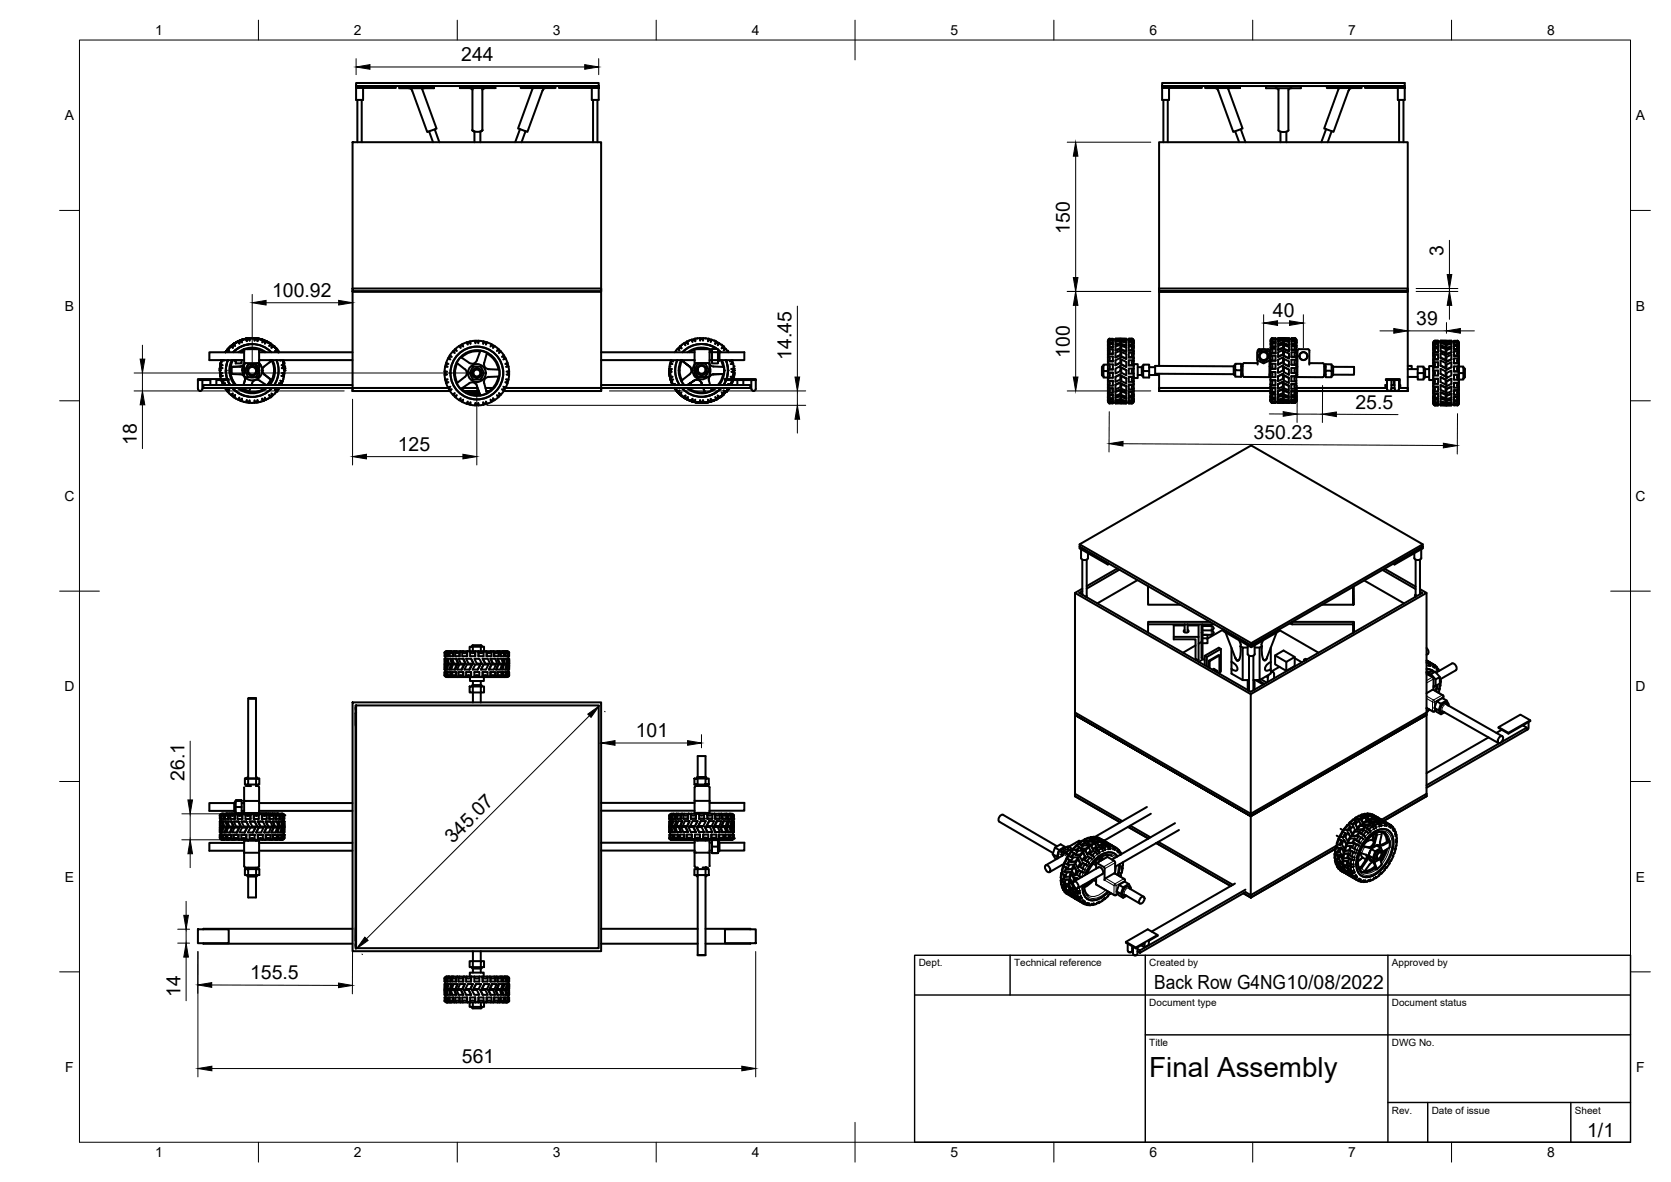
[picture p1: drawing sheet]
<svg xmlns="http://www.w3.org/2000/svg" width="420mm" height="297mm" viewBox="0 0 420 297" stroke-linecap="round" stroke-linejoin="round" font-family="sans-serif">
<defs><g id="words">
<text font-size="7" x="289" y="270.6">Final Assembly</text>
<g font-size="4.9">
<text x="116" y="15.4">244</text>
<text x="269" y="58.7" transform="rotate(-90 269 58.7)">150</text>
<text x="363" y="64.3" transform="rotate(-90 363 64.3)">3</text>
<text x="68.4" y="74.6">100.92</text>
<text x="320.1" y="79.7">40</text>
<text x="356.1" y="81.7">39</text>
<text x="269" y="90" transform="rotate(-90 269 90)">100</text>
<text x="199" y="90.4" transform="rotate(-90 199 90.4)">14.45</text>
<text x="340.8" y="102.7">25.5</text>
<text x="34.4" y="111.9" transform="rotate(-90 34.4 111.9)">18</text>
<text x="100" y="113.3">125</text>
<text x="315.2" y="110.2">350.23</text>
<text x="159.9" y="185.3">101</text>
<text x="46.4" y="196.3" transform="rotate(-90 46.4 196.3)">26.1</text>
<text x="113.9" y="212.2" transform="rotate(-45 113.9 212.2)">345.07</text>
<text x="45.4" y="250.6" transform="rotate(-90 45.4 250.6)">14</text>
<text x="62.9" y="246.1">155.5</text>
<text x="290.2" y="248.5">Back Row G4NG10/08/2022</text>
<text x="116.2" y="267.1">561</text>
<text x="399.1" y="285.7">1/1</text>
</g>
<g font-size="3.5">
<text x="39" y="8.8">1</text>
<text x="89" y="8.8">2</text>
<text x="139" y="8.8">3</text>
<text x="189" y="8.8">4</text>
<text x="239" y="8.8">5</text>
<text x="289" y="8.8">6</text>
<text x="339" y="8.8">7</text>
<text x="389" y="8.8">8</text>
<text x="16.3" y="30.2">A</text>
<text x="411.3" y="30.2">A</text>
<text x="16.3" y="78">B</text>
<text x="411.3" y="78">B</text>
<text x="16.2" y="125.9">C</text>
<text x="411.2" y="125.9">C</text>
<text x="16.2" y="173.7">D</text>
<text x="411.2" y="173.7">D</text>
<text x="16.3" y="221.6">E</text>
<text x="411.3" y="221.6">E</text>
<text x="16.4" y="269.4">F</text>
<text x="411.4" y="269.4">F</text>
<text x="39" y="290.8">1</text>
<text x="89" y="290.8">2</text>
<text x="139" y="290.8">3</text>
<text x="189" y="290.8">4</text>
<text x="239" y="290.8">5</text>
<text x="289" y="290.8">6</text>
<text x="339" y="290.8">7</text>
<text x="389" y="290.8">8</text>
</g>
<g font-size="2.5">
<text x="231" y="242.9">Dept.</text>
<text x="255" y="242.9">Technical reference</text>
<text x="289" y="242.9">Created by</text>
<text x="350" y="242.9">Approved by</text>
<text x="289" y="252.8">Document type</text>
<text x="350" y="252.8">Document status</text>
<text x="289" y="262.9">Title</text>
<text x="350" y="262.9">DWG No.</text>
<text x="350" y="279.9">Rev.</text>
<text x="360" y="279.9">Date of issue</text>
<text x="396" y="279.9">Sheet</text>
</g>
</g></defs>
<!-- layer: Visible -->
<g fill="none" stroke="#000" stroke-width=".51">
<path d="M88.6 35.7h62.6v37.5h-62.6zM89.5 20.9h61v.7h-61zM89.5 22.1v3h1.8v-3M89.5 21.6h10v.5h-10zM89.9 25.1v10.6M91 25.1v10.6M100.4 21.7h8.7v.5h-8.7zM102.8 22.1l.4 .2 .4 .3M106.7 22.1l-.5 .3 3.6 9.9-2.3 .9-3.9-10.5M107.9 33l1 2.7M109.3 32.5l1.2 3.2M115.7 21.6h8.7v.5h-8.7z"/>
<path d="M115.7 22.1h2.5M118.1 22.1l.7 .4zM118.8 22.5v10.2M120.8 33v2.7M120.8 33.1l.5-.4a2.04 2.04 0 0 1-2.5 0l.5 .4v2.6M121.3 22.5v10.2M122 22.1l-.7 .4M130.7 32.5l-1.2 3.2M130.9 21.6h8.8v.5h-8.8zM132.1 33l-1 2.7M133.3 22.1l.6 .2-3.6 10 2.3 .9 3.8-10.4 .4-.6 .5-.1M148.8 22.1v3h1.7v-3h-10v-.5h10v.5"/>
<path d="M149.1 25.1v10.6M150.2 25.1v10.6M292.2 20.9h61v.7h-61zM292.2 22.1v3h1.7v-3M292.2 21.6h10v.5h-10zM292.5 25.1v10.6M293.6 25.1v10.6M303 21.6h8.8v.5h-8.8zM305.4 22.1l.5 .2 .4 .5M308.8 22.4l3.6 9.9-2.3 .9-3.8-10.4M309.4 22.1l-.6 .2M310.6 33l1 2.7"/>
<path d="M312 32.5l1.2 3.2M318.3 21.7h8.8v.5h-8.8zM318.3 21.7h8.8M320.7 22.1l.8 .4v10.2a2.04 2.04 0 0 0 2.5 0v-10.1l.7-.5M322 33.1v2.6M323.4 33.1v2.6M333.4 32.5l-1.2 3.2M333.6 21.6h8.8v.5h-8.8zM334.8 33l-1 2.7M336 22.1l.6 .2M340 22.1l-.5 .1-.4 .6-3.8 10.3-2.3-.8 3.6-10M351.5 22.1v3h1.7v-3h-10v-.5h10v.5"/>
<path d="M351.8 25.1v10.6M352.9 25.1v10.6M88.6 72.5h62.6v.7h-62.6zM49.8 95.5v-.2h7.7v.2h-3.1v1.3M49.8 95.5v2.2l.3 .5h.2M49.8 95.5h3.1v1.3M50.3 98.3h.1M50.9 95.5v2.2l-.3 .5h-.3M55.3 93.1h.1M55.3 92.5v1.3M55.3 92.5h.2M55.3 93.7l.6 .1"/>
<path d="M55.3 92.5v.6M55.3 92.5l.1-.7-.1 1.3M55.3 93.7v.3a.42 .42 0 0 0 .1 .5 .42 .42 0 0 0 .6 0l-.4 .1M55.3 92.3v.8M55.3 92.1h.3M55.4 94.6l.1 .6M55.4 94.6h.1M55.4 91.6l.6 .2M55.4 91.4h.1M55.5 91.4l-.2 1.3zM55.5 91.4h.1M55.5 93.8l.1 .8"/>
<path d="M55.5 92.5h.1M55.5 95.2v.1M55.6 92.5h.3h-.6M55.6 92.3h-.3M55.6 90.8h.1M55.6 94.1l-.3 .1M55.6 92.1l-.1 .4M55.6 94.3l-.2 .1M55.6 90.8l-.2 1.2 .1-.6M55.6 95.5l.1 .3M55.6 94.5l-.2 .1M55.6 91.7v.4"/>
<path d="M55.7 90.6l-.3 1M55.7 90.6h.1M55.7 90.5v.1M55.7 90.5l-.3 1.1M55.7 90.5l-.2 .9M55.7 90.5l-.1 .3M55.8 95.8l.1 .4 .2-.1M55.9 96.2l.1 .2M56 95.8l.3 .7M56 90.5l.3 .1-.3-.1M56 96.4l.1 .2M56.1 96.6v.2"/>
<path d="M56.2 96.3l-.2 .1M56.3 96.5l-.2 .1M56.3 95.7l-.6 .1M56.5 96.4l.1-.1-.3 .2M56.5 96.4l-.4 .2M56.6 97.5l.1 .2M56.7 88.5h.1M56.7 97.7l.3 .4M56.8 88.4l.2 .1M56.8 88.3l-.1 .2M56.9 97.6l.5 .6M56.9 88.2l.2 .1"/>
<path d="M57 98l.1 .2M57.1 97.5l-.4 .2M57.1 88l-.4 .5M57.1 97.9l-.2 .2M57.1 88.3l-.1 .1M57.2 87.8l.5 .5M57.2 98.1l-.1 .1 .1 .2 .5-.4-.3 .2M57.3 90.5l-.5 2v1.4l.3 1.3a6.8 6.8 0 0 1 .2-4.7zM57.4 87.7l-.4 .5M57.4 87.7l-.7 .8M57.4 88l-.3 .3M57.4 98.2l-.2 .2 .4 .5"/>
<path d="M57.6 98.9h.1M57.7 98.9l.4 .4M57.7 87.3l-.5 .5M57.7 93.1l.2 1.7 1.1 1.9M57.8 87.2l-.8 1M57.9 96.7l-.7-1.2 .7 1.2M58 94h.1M58.1 94l2.3 .1M58.1 86.9l.9-.6-1 .7zM58.1 87l-.9 .8M58.1 86.9l.2 .2M58.1 86.9v.1"/>
<path d="M58.1 92.2v1.8M58.1 86.9l.3 .4M58.1 86.9l-.9 .9M58.1 99.3l.4 .2 .1-.1M58.3 86.8l.2 .2M58.3 92.2v1.8zM58.3 87.1l.2 .3-.1-.1M58.3 99.1l.6 .5M58.3 86.8l-.5 .4M58.3 86.8l-1.6 1.7M58.3 90.5l-.6 1.6v1M58.4 97.5a6.6 6.6 0 0 0 10 0 6.7 6.7 0 0 1-10 0l1.6 1.3 1.2 .6 1.3 .3"/>
<path d="M58.5 99.5l.2 .2M58.5 86.9l-.2 .2M58.5 98.9l-.4 .4M58.6 90.5a5.5 5.5 0 0 0 .7 6.2l-1-1.5-.4-2.1M58.6 86.5v.1M58.6 86.8l-.1 .1M58.6 86.5l-.5 .4M58.6 86.5l-.9 .8M58.7 99.5l-.1 .2M58.8 86.4h.1M58.8 86.4l.3 .6M58.8 86.4l1.7-.9z"/>
<path d="M58.9 90.5h.1M58.9 90.5l.4 .2M58.9 99.6l-.1 .2 .5 .3M58.9 86.6l-.3 .3-.2-.2M59 86.3l-.5 .4M59 86.3h.1M59 99.4l.1-.1-.2 .3M59.1 99.4l-.3 .4-.2-.1M59.3 90.5h1.5v.8h-1.5zM59.3 90.5h.1M59.5 86l-1 .7M59.7 85.8v.1"/>
<path d="M59.7 97.5a5.7 5.7 0 0 0 7.4 0M59.9 85.8l-1.1 .6M59.9 85.8l.1 .2M59.9 85.8l.3 .5-.2-.3M60 88.5l1.6-.8 1.7-.3 1.9 .3 1.7 .8M60.1 85.7l.1 .2M60.1 85.7l-.6 .3M60.1 85.7l-1.1 .6M60.1 97.5a5.5 5.5 0 0 0 6.6 0l-1.5 .8-1.6 .3-1.9-.3-1.6-.8M60.2 99.9l-.1 .1M60.3 85.6l.1 .2M60.4 92.1l-2.3 .1"/>
<path d="M60.4 94.1a1.26 1.26 0 0 1 1.2 1.6M60.7 85.5l.2 .6M60.8 85.7l-.8 .3M60.8 90.5h.1M60.9 85.4l-1.2 .4M60.9 85.4h.1M60.9 85.4l-.6 .2M60.9 88.2v.1M60.9 93.1l.5-1.5a2.51 2.51 0 0 0 .5 3.4 2.51 2.51 0 0 0 3.4-.3 2.51 2.51 0 0 0-.1-3.4l.4 .6 .5 1.7 .3 .5M60.9 88.3l.1 .2M60.9 97.9l1.7 .5M61 97.5l-.1 .5z"/>
<path d="M61.3 85.3h.1M61.3 85.2l-.6 .2M61.4 88.5h-8.8v2h8.8M61.4 91.6v2.8l.2 .3 .8 .1M61.4 87.7h3.8v5.3M61.4 87.8v3.8M61.4 87.7v.1M61.4 88.3l-.4 .2M61.4 88l-1 .5h.4v-.2M61.4 88.1l-.5 .2M61.4 91.5l-.7 .6-2.6 .1M61.5 85.2l-1.2 .4"/>
<path d="M61.6 95.7l-.4 1.1M61.6 95.3v.4M61.9 85.1l-1.2 .4M61.9 85.1l.1 .3M61.9 85.1h.1M61.9 85.1l.1 .5M62 85.4l.1 .3-.1-.1M62.1 85.1l.1 .2M62.1 85.1l-.6 .1M62.1 85.1l-1.2 .3M62.1 87.8l1.1-.2 1.5 .2M62.3 85h.1"/>
<path d="M62.3 85.1l.1 .2M62.4 85.3l-.4 .1M62.4 93.2h.1M62.5 85l-.6 .1M62.5 85l-1.2 .2M62.5 86.5l-2.3 .8-1.6 1.2a6.6 6.6 0 0 1 9.6 0M62.6 87.7h.1M62.6 98.4v.1M62.7 98.3l-1.7-.6 1.7 .6M62.8 85v.6M62.8 85h.4a.53 .53 0 0 1 .7 0 .53 .53 0 0 1 .1 .6M62.8 85h.1"/>
<path d="M62.8 85.2l-.4 .1M62.8 85l1.9 .1zM62.9 94.8h1M62.9 97.5l-.3 .9M62.9 85l-1.2 .1M62.9 85h.1M63 85h.1M63 85h-.7M63 85h1.2M63 85l-1.3 .1M63.4 96.3l-.2 .5M63.8 85l1.3 .1"/>
<path d="M63.8 85h.1M64 85.2l.4 .1M64.2 85l.1 .3M64.2 85l-1.9 .1M64.4 93.2h.1M64.4 91.5l.8 1.7zM64.4 91.6l-2-.1-.8 1.7 .8 1.6h2l.8-1.6M64.4 91.5h-2l-.8 1.7M64.4 94.8h.4M64.4 85h.1M64.4 85.3l.4 .1M64.5 85.1l-.1 .2"/>
<path d="M64.5 85.1l1.8 .4zM64.7 93.2a1.26 1.26 0 0 0-1.9-1.1 1.26 1.26 0 0 0-.1 2.1l.7 .2 .6-.1 .5-.5 .1-.6M64.8 91.3h-3l-.4 .3M64.8 91.3l.4 .3M64.8 85.4v.2M64.9 85.1l1.2 .4M64.9 85.1l-.1 .3M64.9 85.1h.1M64.9 85.1l1.8 .6-.6-.3M64.9 85.1l-.1 .5M65.2 93.3v1.1l-.4 .4M65.2 90.5h23.4"/>
<path d="M65.2 88.5h23.4M65.2 92.8v.3M65.2 87.9l1.3 .6M65.2 93.3v.1M65.3 90.5l-.1 .1M65.3 95.7l1.6 1.1M65.3 95.6a1.26 1.26 0 0 0-1.9 .7M65.9 85.4h.1M65.9 85.4l1.2 .4M66 85.7l.8 .3M66.1 85.5l-.2 .6M66.3 85.5v.3"/>
<path d="M66.4 94.1l1.8 1.4M66.5 85.6h.1M66.5 85.6l-.1 .2M66.5 85.6l1.1 .6M66.5 85.6l.6 .2M66.6 99.9l.3 .5M66.7 86.2l-.1 .1M66.9 85.8h.1M66.9 85.8l-.2 .4M66.9 85.8l-.3 .5M66.9 85.8l1.1 .6M66.9 85.8l1.6 1z"/>
<path d="M67.1 85.8v.1M67.1 85.8l1.1 .7M67.6 86.1l.6 .4M67.8 99.4l-.1-.1 .2 .3M67.8 99.4l.2 .4M67.8 86.3l1 .7M67.8 86.3h.1M67.9 86.6l.2 .1M68 90.5l.1 .3-.1-.3M68 99.8l-.5 .3M68 86.4l-.3 .6M68.1 86.7l.1 .1"/>
<path d="M68.1 95.4l-.9 1.4M68.1 90.5l.1 .2M68.2 86.5l-.1 .2M68.2 99.4l.1 .1-.3 .3M68.2 90.7l-1.8 1.4a1.27 1.27 0 0 0 0 2M68.2 98.9l.5 .4 .4-.4M68.2 95.5l-.8 1.2M68.3 90.5a5.5 5.5 0 0 1-.8 6.2l1-1.5 .4-2.1M68.3 90.6l-.1 .1M68.3 86.6h.1M68.3 99.3l.2 .1M68.3 86.7l1.4 1.3-.9-1"/>
<path d="M68.3 86.7l-.1 .2 .3 .2M68.3 86.7l.5 .4M68.5 99.1l-.6 .5 .1 .2M68.5 86.8h.1M68.5 87.1l-.2 .3v-.1M68.5 90.5l.2 .5a5.7 5.7 0 0 1-.8 5.7M68.5 99.4l-.2 .1M68.7 87l.9 .8M68.7 86.9l-.2 .2M68.7 86.9h.1M68.7 86.9v.1M68.7 86.9l.9 .9"/>
<path d="M68.7 99.3l-.2 .1M68.7 86.9l.5 .4M68.7 86.9l-.3 .4M69.1 87.3l.9 1-.4-.5M69.2 98.9h-.1M69.4 87.7h.1M69.4 87.7l.7 .8M69.5 87.7h-.1M69.5 90.5a6.6 6.6 0 0 1-.5 6.2M69.6 88.2l.1 .1M69.6 87.8l-.5 .5M69.6 88.3l.2-.1 .3 .3"/>
<path d="M69.6 97.9l.2 .2M69.7 88.3l.1 .2M69.7 88l-.2 .2-.1-.2M69.7 97.5l.4 .2M69.7 97.8l.3 .1M69.8 88.1h.1M69.8 98.1l-.2 .3-.5-.4 .3 .2M69.9 88.2l.2 .3M69.9 97.6l-.5 .6 .2 .2-.4 .5M70 97.8l-.2 .2M70.1 88.5h.1M70.1 97.7l-.1 .2"/>
<path d="M70.2 97.5l-.1 .2M70.4 95.7l.7 .1M70.5 90.6l.3-.1zM70.5 96.5l-.3-.2 .5 .3M70.5 96.5l.2 .1M70.7 96.1l.2 .1-.2 .4M70.7 96.6v.2M70.7 96h.3M70.8 95.8l-.3 .7M70.9 92.5h.6zM70.9 94.5h-.1h.3M70.9 91.7l-.1 .1"/>
<path d="M71 96l-.1 .2M71.1 95.8l-.1 .2M71.1 90.5l.3 1.1M71.1 90.5l.2 .7M71.1 90.5l.4 1.7-.1-.6M71.1 90.5v.1M71.1 90.6h.1M71.1 90.6l.3 1.2M71.1 94.5l.3 .1M71.2 91.7v.4M71.2 94.1l.2 .1M71.2 92.1l.1 .4"/>
<path d="M71.2 95.2l-.1 .6M71.2 93.8l-.1 .8M71.2 95.2h.1M71.3 91.2l.1 .6M71.3 91.4l.2 1.3M71.3 91.4h.1M71.4 94.6l-.2 .6M71.4 94.6h.1M71.4 91.6l-.5 .1M71.4 91.8l-.2 .1M71.4 92.1h-.2M71.5 93.9l-.3 .1"/>
<path d="M71.5 93.9l-.1 .7-.5-.1M71.5 93.7v.2M71.5 92.5v.6M71.5 93.7l-.6 .1M71.5 92.5v1.3M71.5 92.7v-.7v1.1M71.5 92.7v.4M71.5 93.1h.1M88.6 96.8h-37.5v.7h61.6M111.8 93.3l.6 .1M111.8 93.3v.9M112 92.1l.6 .1"/>
<path d="M112 92.1l-.2 1.2M112 95.4l.2 .9M112 93.3v.8M112.2 91.2l-.2 .9M112.2 91.2l.6 .3M112.2 95.4l.2 .8M112.4 91.3l-.2 .8M112.4 94.1a.45 .45 0 0 0-.6 .1 .45 .45 0 0 0 0 .6l.2 .6M112.6 95.3l-.6 .1M112.6 90.1l.6 .2M112.6 90.1l-.4 1.1M112.7 97.4l.4 .8"/>
<path d="M112.8 96a.45 .45 0 0 0-.6 .3 .45 .45 0 0 0 .2 .6l.2 .5M112.9 97.3l.4 .7M113.1 89.3l.5 .4M113.1 98.2l.8 1M113.1 89.3l-.4 .8M113.1 98.3h-24.5v-25.1h62.6v25.1M113.2 97.2l-.6 .2M113.3 89.5l-.4 .7M113.6 97.8l-.5 .4M113.9 88.3l.4 .4M113.9 88.3l-.8 1M113.9 99.2l.6 .6"/>
<path d="M114 99l.6 .6M114.3 98.8l-.4 .4M114.5 87.7l.4 .5M114.5 87.7l-.6 .6M114.6 87.9l-.6 .6M114.8 96.3l1.1 1.5 2.1-1.5a1.24 1.24 0 0 1 1.9 .6l.9 2.5M114.9 99.3l-.1 .1a.49 .49 0 0 0-.2 .6 .49 .49 0 0 0 .5 .3l.4 .3 .3-.5M115 91.3a5.5 5.5 0 0 0 0 4.9M115.5 86.9l.3 .5M115.5 86.9l-1 .8M115.9 89.7l-1.1 1.5 2.1 1.6a1.21 1.21 0 0 1 0 1.9l-2.1 1.6M116 97.6a5.5 5.5 0 0 0 4.7 1.6"/>
<path d="M116.2 86.5l-.7 .4M116.2 86.5l.3 .6M116.2 97.5h3.9M116.3 86.7l-.7 .4M116.7 98.3h3.7M117.1 98.2l1.7 .7h1.8M117.4 86l.2 .6M117.4 86l-1.2 .5M117.6 98.2l1.5 .5h1.4M117.9 98.2l1.2 .4M118.2 85.8l.1 .6M118.2 85.8l.5-.1a.54 .54 0 0 1 .6 0 .54 .54 0 0 1 .2 .6"/>
<path d="M118.2 85.8l-.8 .2M118.3 86l-.8 .2M118.3 98.2l.9 .2-.8-.2M118.9 92.1h2l.8 1.7-.8 1.6h-2l-.8-1.6zM119.1 98.6v.1M119.3 98.3l-.2 .3M119.5 85.6h.8M120.3 85.9h-.8M120.7 88.3a5.5 5.5 0 0 0-4.7 1.5M120.8 88.1l-.9 2.5a1.25 1.25 0 0 1-1.9 .6l-2.1-1.4M120.8 88.1l1.6 .6-.6 2.5M121.5 86l.8 .2"/>
<path d="M121.6 85.8l.8 .2M121.6 85.8l-.5-.1a.54 .54 0 0 0-.6 0 .54 .54 0 0 0-.3 .6M121.6 85.8l-.1 .6M121.7 91.2a1.26 1.26 0 0 0 1.2 1.6l2.6 .1M122.1 97.5h1.8M122.3 98.3h.7M122.4 88.9a5.5 5.5 0 0 1 2.9 4M122.8 98.2l-.5 .2M123.5 86.7l.7 .4M123.6 86.5l-.5-.2a.53 .53 0 0 0-.6-.2 .53 .53 0 0 0-.3 .5M123.6 86.5l-.3 .6M123.6 86.5l.7 .4"/>
<path d="M124.3 86.9l-.3 .5M124.3 86.9l1 .8M124.9 99.3l.1 .1a.49 .49 0 0 1 .2 .6 .49 .49 0 0 1-.5 .3l-.4 .3-.3-.5M125.2 87.9l.6 .6M125.3 94.6a5.5 5.5 0 0 1-2.9 4M125.3 87.7l.6 .6M125.3 87.7l-.4 .5M125.5 88.7l.1-.1a.5 .5 0 0 1 .5-.1 .5 .5 0 0 1 .3 .4l.3 .4M125.5 94.6l-2.6 .1a1.26 1.26 0 0 0-1.2 1.6l.7 2.5-1.6 .6M125.5 92.9v1.7M125.8 99l-.6 .6M125.9 99.2l-.6 .6"/>
<path d="M126.2 97.8l.5 .4M126.5 89.5l.4 .7M126.6 97.2l.5 .2M126.7 98.3h24.5M126.7 89.3l.4 .8M126.7 89.3l-.5 .4M126.7 98.2l-.3 .4a.53 .53 0 0 1-.4 .5 .53 .53 0 0 1-.5-.3M126.9 97.3l-.4 .7M127 96a.45 .45 0 0 1 .6 .3 .45 .45 0 0 1-.2 .6l-.3 .5M127.1 97.5h24.1M127.1 97.4l-.4 .8M127.1 90.1l-.5 .2"/>
<path d="M127.1 90.1l.5 1.1M127.2 95.3l.6 .1M127.4 94.1a.45 .45 0 0 1 .6 .1 .45 .45 0 0 1 0 .6l-.2 .6M127.4 91.3l.2 .8M127.6 95.4l-.2 .8M127.6 91.2l-.6 .3M127.6 91.2l.2 .9M127.8 93.3v.8M127.8 95.4l-.2 .9M127.8 92.1l-.6 .1M127.8 92.1l.1 .4a.52 .52 0 0 1 .1 .7 .52 .52 0 0 1-.6 .2M128 93.3v.9"/>
<path d="M151.2 96.8h37.5v.7h-37.5M151.2 90.5h23.4M151.2 88.5h23.4M151.2 97.5v.8M168.3 93.1v.7M168.3 93.1h.1M168.3 93.1l.1 1.2-.1-.6M168.3 93.1v.6M168.3 93.1v.8zM168.3 93.5l.2 1.3M168.3 92.7h.3M168.3 93.5h.1"/>
<path d="M168.3 93.7v.1M168.3 92.6l.6 .1h-.3M168.3 92.6v1.1M168.3 93.7h.1M168.4 94.6l.3 1.2M168.4 94.6h.1M168.4 94.6l.6 1.8-.2-.6M168.4 94.6l.4 1.2zM168.5 91.4l-.2 1.3M168.5 94.8l.3 1.2-.2-.6M168.5 94.8l-.1-.6 .2 1.2M168.5 91.4h.4"/>
<path d="M168.6 92.7l-.1 .8M168.6 95.2h.1M168.7 95.6l.4 1.2M168.7 90.6l.2 .1M168.7 90.6h.1M168.7 94.7l-.2 .1M168.7 90.5v.1M168.7 94.7l.2 .8M168.7 95.8h.1M168.8 95.8h.1M168.8 93.4l-.5 .1M168.9 96.2h.1"/>
<path d="M168.9 96.2l.2 .6M168.9 90.7l.4 .1-.2-.1M168.9 90.7l-.2 .7M168.9 93.4l-.1 .1M168.9 96.2l.3 .5M168.9 94.7h.2h-.4M168.9 91.5h.2M168.9 94.7l-.4 .1M169.1 96.6v.2M169.1 96.6l.1 .1M169.1 95.4l-.4 .2 .5 1.1M169.1 90.7l-.4-.1-.2 .8"/>
<path d="M169.3 95.4h-.2M169.4 96.7h.1M169.6 97.5l.2 .4M169.6 97.5l.1 .2M169.6 97.5l.2 .3M169.6 97.5l.7 1M169.6 97.5h.1M169.6 97.5l.5 .7-.4-.5M169.6 96.6l.1-.1-.3 .2M169.6 97.5l.8 1M169.6 96.6l-.4 .1h.2M169.7 97.7h.1"/>
<path d="M169.9 88.1l-.2 .4M169.9 88.1h.1M170 98.1l1.3 1.3zM170.2 98.4l1.4 1.2M170.2 98.4l.9 .9M170.3 90.5a6.6 6.6 0 0 0 .6 6.3M170.3 98.5h.1M170.6 98.4l.5 .5M170.6 98.4l.3-.3-.5 .4M170.6 98.4l-.3 .1M170.6 98.9h.1M170.9 88a.45 .45 0 0 0-.5-.3 .45 .45 0 0 0-.4 .4"/>
<path d="M170.9 93.1l.1 1.3 .5 1.2M171 87l.3 .4M171 99.1l1 .8M171 87l.1 .2M171 99.1v.1M171 87l-.6 .7M171.1 99.3h.1M171.1 99.3l.5 .4M171.1 87.2l.3 .3-.1-.1M171.1 87.2l-.5 .6M171.3 98.8l-.3 .3M171.3 90.5a5.7 5.7 0 0 0-.3 4.7l1 1.6"/>
<path d="M171.3 90.5l2.1 1.6zM171.3 95.7l.7 1.1M171.3 90.5h.1M171.4 98.6l-.1 .1M171.4 97.5a6.6 6.6 0 0 0 9.9 0M171.4 99.6h.1M171.5 97.5a6.6 6.6 0 0 0 9.9 0M171.5 99.6l.5 .3M171.5 99.5l1 .7M171.5 90.6l-.5 1.5-.1 1M171.8 99.8l1.1 .6zM172 86.3l.3 .3"/>
<path d="M172 99.9h.1M172 99.9l1.1 .6-.6-.3M172.1 99.7l.7 .4M172.1 99.7l.3-.3-.4 .5M172.1 99.7l-.1 .2M172.3 86.7l.1 .1M172.7 97.5l1.4 .9 1.9 .4 2-.2 .9-.3 1.2-.8M172.7 85.9l.1 .2M172.7 85.8v.1M172.7 85.8l-1.7 1.2M172.7 85.8l.2 .5M172.8 86.1l.2 .3-.1-.1"/>
<path d="M172.8 86.1l-.7 .4M172.9 96.8l1.6-1.1zM173 99.8l-.3 .5M173.1 97.5l.9 .6 1.2 .4h2M173.3 85.6l-.6 .2M173.3 85.6h.1M173.9 93.1l-.2-.6-.3-.4a1.26 1.26 0 0 1 0 2l-2.1 1.6M173.9 85.4l.2 .4M174.1 85.8v.1M174.5 90.5h.1M174.5 95.6a1.33 1.33 0 0 1 2.1 1.2l-.2-.5M174.5 90.5l.2 .1"/>
<path d="M174.6 93.2v1.2M174.7 91.6a2.25 2.25 0 0 0 0 3M174.7 87.9l-1.4 .6M174.7 94.4l.3 .3M174.7 85.1l.1 .3M174.7 85.1l-1.4 .5M174.7 85.1l.1 .7v-.4M174.8 85.4l-.8 .2M174.8 94.7a2.25 2.25 0 0 0 3.1 .1M175 91.2h3l.4 .4M175 94.8h3M175 91.2l-.3 .4"/>
<path d="M175.4 91.4h2l.8 1.6-.8 1.7h-2l-.8-1.6zM175.4 92.3l.8-.5h.5l.7 .5 .3 .7a1.26 1.26 0 0 1-1.3 1.3 1.26 1.26 0 0 1-1.2-1.3zM175.4 92.9v.1M176 85l-1.3 .1M176 85v.4M176 85h.8M176 85.2h.8M176 85.4v.2M176.8 97.5l.5 1.2zM176.8 85h.7M176.9 85l-.1 .6M177.2 87.7l.1-.2 1 .2"/>
<path d="M177.2 87.7l-2.1 .1M177.3 86.5l1.5 .4 1.5 .8a6.7 6.7 0 0 0-8.7 .8 6.6 6.6 0 0 1 8.6-.8M177.4 92.9v.1M177.5 85h.1M177.5 85l.6 .1M178.1 85.4l.7 .2M178.1 85.1v.3M178.1 85.1l-.1 .7 .1-.4M178.1 85.1l2 .7M178.2 95.3a1.26 1.26 0 0 1 1.2-1.2 1.26 1.26 0 0 0-1.2 1.6l.4 1.1M178.2 93l-.8 1.7h-2l-.8-1.6M178.4 91.5l.7 .6 2.9 .1 .1 .9"/>
<path d="M178.4 92.1l.2 .8-.2 1.2M178.4 87.8l.6 .2M178.4 94.4l-.4 .3M178.4 91.6v2.8M178.4 91.6v-3.9h-3.8v5.2M178.4 88.5h.6v2h-.6M178.8 97.5l.2 .7M178.9 88.2l.1 .1M178.9 85.4l-.2 .5M178.9 88l-.1 .5zM179 98.2l-1.7 .5M179 90.5h1.5v.8h-1.5z"/>
<path d="M179 88a5.7 5.7 0 0 0-6.1 .5M179.4 94.1l2.6-.1zM179.7 97.5l-.8 .5M179.9 99.8l.2 .5M180 86.1l-.1 .3v-.1M180 86.1l.7 .4M180.1 85.8l-.2 .5M180.1 85.9l-.1 .2M180.1 85.8v.1M180.1 85.8l1.7 1.2M180.5 88.5v-.8h-1.5v.8h1.5v2M180.5 88.3l.4 .2"/>
<path d="M180.5 87.9l.7 .6-.7-.6M180.6 99.5l-.1-.1 .2 .3M180.6 86.7l-.1 .1M180.6 99.5l.3 .4M180.7 99.7l.1 .2M180.7 99.7l-.7 .4M180.8 99.9h.1M180.8 86.3l-.2 .3M180.9 88.5h6.3v2h-6.3M180.9 88.5v2M180.9 90.5l-.4 .2M181 99.8l-1.1 .6"/>
<path d="M181 99.8h.1M181 99.8l-1.1 .6 .6-.3M181.2 90.5l.6 1.7M181.3 97.5l-1.5 1.3-1.2 .6-1.3 .3M181.5 98.6l.3 .5M181.5 99.4l-1 .7M181.5 99.4l-.5 .4M181.5 90.5a5.7 5.7 0 0 1 .3 4.7l-1 1.6M181.7 87.2l-.2 .3v-.1M181.7 87.2l.5 .6M181.7 99.3h.1M181.8 94l-.4 1.5-.9 1.3"/>
<path d="M181.8 99.2h.1M181.8 87l.7 .7M181.8 99.1l-1 .8M181.8 87l-.1 .2M181.8 99.1v.1M181.8 87l-.3 .4M181.9 98.1l.6 .4zM181.9 88l.2-.1a.53 .53 0 0 1 .6-.1 .53 .53 0 0 1 .3 .5l.1 .2M182.1 93.1l-.1 .9M182.2 98.9h-.1M182.3 98.4l-.6 .5M182.3 95.3h7.7v.2h-7.7z"/>
<path d="M182.5 90.5l.5 2v1.4l-.3 1.4M182.5 90.5l.4 1.3 .1 1.4-.3 2.1a6.8 6.8 0 0 0-.2-4.8zM182.6 95.5l-.7 1.3 .7-1.3M182.6 98.4l-.9 .9M182.6 98.4l.4-.5-1.3 1.4M182.7 98.2l-.9 .9M182.7 98.2l-1.3 1.3 .4-.3M183.1 97.7h.1M183.2 97.5h.1M183.2 97.5l-.7 1M183.2 97.5l-.3 .6zM183.2 96.6l-.1-.1 .3 .2"/>
<path d="M183.2 96.6l.4 .1h-.2M183.2 97.5l-.1 .2M183.4 96.7h.1M183.7 96.6v.2M183.7 96.6v.1M183.8 96.4l-.1 .3M183.9 95.5l.2 .1M183.9 94.7h-.2h.4M183.9 94.7l.5 .1M183.9 90.7l-.3 .1 .1-.1M183.9 90.7l.2 .7M183.9 93.4l.1 .1"/>
<path d="M183.9 95.5h.1M184 96l-.3 .7M184 96l-.3 .6M184.1 93.4l.4 .1M184.1 95.8h.1M184.1 94.7l.3 .1M184.1 94.7h.1M184.1 90.5v.1M184.1 94.7l-.1 .5M184.1 90.6l.3 .8M184.1 95.6l-.4 1.2M184.1 90.6l-.2 .1"/>
<path d="M184.1 90.6h.1M184.1 95.6l-.4 1.1M184.1 90.6l-.4 .1M184.2 95.5l-.1 .3M184.2 95.5l-.1 .1M184.2 95.5l-.3 .7 .2-.6M184.3 95.2h.1M184.3 92.7h-.4l.6-.1v1.1M184.3 92.7v.8M184.3 95l-.1 .2M184.3 95l.1-.6-.2 .8M184.4 91.4l-.7 .1"/>
<path d="M184.4 91.4l.1 1.3h-.2M184.4 94.6h.1M184.4 94.6l.1-.6-.3 1.2M184.4 94.6l-.2 .6M184.4 94.6l-.1 .7M184.5 93.7h.1M184.5 93.5h.1M184.5 93.7v.1M184.5 93.5l-.1 1.3M184.5 93.1v1.1v-.7M184.5 93.1v.6M184.5 93.1v.4"/>
<path d="M184.5 93.1v.7M184.5 93.1h.1M185.4 95.5v1.3M186.9 95.5v1.3M188.9 95.5v2.2M188.9 97.7l.3 .5h.3M189.5 98.3h.1M190 95.5v2.2l-.2 .5h-.3M277.1 92.3v2M277.1 94.3l.4 .2M277.5 93.2v1.7h1.1M277.5 92l-.4 .2"/>
<path d="M278.6 94.9l.1 .7 1.1 .1v1.2h-.9M278.6 96.8l.1 .7h1.1v1.2h-.9M278.6 98.4l.1 .6 1.1 .1v1h-.9M278.6 99.7l.2 .6h1v.7M278.6 99.9v.6M278.6 98.8v.9M278.6 97.3v1.1M278.6 95.5v1.3M278.6 91.6v1.3M278.6 89.8v1.2M278.6 88.1v1.1M278.6 86.8v.9"/>
<path d="M278.6 91.6h-1.1v1.6h1.1M278.6 94.9h.3M278.6 95.6l.3 .2M278.6 96.7l.3 .2M278.6 97.4l.3 .3M278.6 98.4l.3 .3M278.6 98.9l.3 .4M278.6 99.7l.3 .3M278.8 85.6l-.2 .2v.8M278.9 85.1h.9v.4M278.9 86.5h.9v.9l-1.1 .1-.1 .6M278.9 87.8h.9v1.2h-1.1l-.1 .8"/>
<path d="M278.9 89.6h.9v1.2l-1.2 .1v.7M278.9 91.6h.9v1.2h-.9l.2-.6zM278.9 93.7l.9-.1v1.3h-.9M278.9 85.1l.2 .1-.2 .1M278.9 85.5l.2 .3-.2 .2M278.9 86.5l.2 .3-.2 .4M278.9 87.8l.2 .5-.2 .5M278.9 89.6l.2 .5-.2 .6M278.9 93.7l.2 .6-.2 .6M278.9 95.8l.2 .6-.2 .5M278.9 97.7l.2 .5-.2 .5M278.9 97.7h.9"/>
<path d="M278.9 95.8h.9M278.9 85.3h.9M278.9 85.5h.9M278.9 86h.9M278.9 87.2h.9M278.9 88.8h.9M278.9 90.7h.9M278.9 93.7l-.3-.1v1.3M278.9 85.1l-.3 .3v.5l.3-.4M278.9 85.3l-.3 .5M278.9 86l-.3 .4M278.9 86.4l-.3 .4"/>
<path d="M278.9 87.2l-.3 .4M278.9 87.8l-.3 .3M278.9 88.8l-.3 .3M278.9 89.6l-.3 .1M278.9 90.7l-.3 .2M278.9 91.6h-.3M278.9 92.8l-.3 .1M279 92.8l-.4 .1v.7h.4M279.8 85.5v.7l-1 .1-.2 .5M279.8 99.3h-.9l.2 .4-.2 .4M279.8 85.4h.7M280.5 85.1v.2"/>
<path d="M280.5 85.3v.5l1.2-.2M280.5 85.1h1.2v.3M280.5 85.9v.9l1.2-.4M280.5 90.6v1.2M280.5 92.6l1.2-.6v1.2l-1.2 .7zM280.5 98.4v1M281.7 85.4v1M281.7 86.7v1M281.7 88.1v1.2M281.7 90v1.2M281.7 94.1v1.3M281.7 96.1v1.2"/>
<path d="M281.7 97.9v1.1M281.7 99.4v.9M281.7 85.4h.2M281.7 89.9l-1.2 .6M281.7 96.2l-1.2 .5M281.7 97.8l-1.2 .5M281.7 91.1l-1.2 .6M281.7 98l-1.2 .5M281.7 86.2l-1.2 .3M281.7 96l-1.2 .6v1.2l1.2-.5M281.7 86.7l-1.2 .4v1l1.2-.4M281.7 91.2l-1.2 .6"/>
<path d="M281.7 94l-1.2 .7v1.3l1.2-.7M281.7 88.1l-1.2 .6v1.2M281.7 85.2l-1.2 .1M281.7 99.4l-.9 .2a.71 .71 0 0 0-.3 1l1.2-.3M281.7 99l-1.2 .4M281.7 89.3l-1.2 .5M281.7 85.1h-1.2M281.7 87.5l-1.2 .4M281.7 99.6l-1.2 .3M281.7 85.6l-1.2 .2M281.7 85.4l-1.2 .2M281.7 94.1l-1.2 .6"/>
<path d="M281.7 89.2l-1.2 .5M281.9 85.1h1.3v.3M281.9 85.1v.7l1.3 .2M281.9 87v1M281.9 88.5v1.2l1.3 .5M281.9 90.4v1.2M281.9 92.4l.1 1.3 1.2 .6v-1.3M281.9 94.5v1.3M281.9 96.4v1.3l1.3 .5v-1.2M281.9 98.2v1.1M281.9 99.6v.9M281.9 91.6l1.3 .6"/>
<path d="M281.9 85.5l1.3 .2M281.9 85.1l1.3 .1M281.9 86.4l1.3 .4M282 89.5l1.2 .6M282 87.8l1.2 .5M282 94.5l1.2 .7M282 90.4l1.2 .6v1.2l-1.2-.6M282 96.6l1.2 .5M282 99.6l1.2 .4v.8l-1.2-.3M282 85.2l1.2 .1M282 85.8l1.2 .3v.9l-1.3-.4v-.8M282 98.4l1.2 .4"/>
<path d="M282 96.4l1.2 .6M282 98.2l1.2 .4M282 99.8l1.2 .4M282 88.5l1.2 .5M282 94.4l1.2 .6M282 92.4l1.2 .6M282 86.9l1.2 .4M283.2 85.4v.6M283.2 87.4v1.1l-1.3-.5M283.2 89v1.2M283.2 95.1v1.3l-1.3-.6M283.2 98.7v1l-1.3-.4"/>
<path d="M283.2 85.4h.6M283.8 85.3v.5h.9M283.8 89.7h.9l-.1-.5 .1-.5h-.9v1.2h1.1l.2 .1M283.8 85.3h.9M283.8 94.7h.9M283.8 96.8h.9M283.8 100h.9M283.8 86.6h.9M283.8 91.8h.9M284.6 85.1h.1M284.7 85.8l.4 .4M284.7 91.8l.4 .1"/>
<path d="M284.7 94.7l.4-.1v1.2M284.7 85.6l.4 .4M284.7 86.5l.4 .4M284.7 88l.4 .3M284.7 89.7l.4 .3M284.7 85.1l.3 .3 .1 .8M284.7 85.3l.4 .4M284.7 85.9l.4 .4M284.7 87.1l.4 .3M284.7 88.7l.4 .2M284.7 90.5l.4 .2M284.7 85.1h-.9v.2"/>
<path d="M284.7 85.9h-.9v.9h1.1l.2 .3M284.7 87.1h-.9v1l1.1 .1 .2 .2M284.7 91.8l-.1-.6 .1-.6h-.9v1.2h.9M284.7 85.3l-.1 .1 .1 .2h-.9M284.7 85.9l-.1 .3 .1 .4M284.7 87.1l-.1 .4 .1 .5h-.9M284.7 92.6l-.1 .6 .1 .7M284.7 94.7l-.1 .7 .1 .6M284.7 96.8l-.1 .5 .1 .5M284.7 100l-.1 .3 .1 .3M285.1 91.5h1v3.5h-1M285.1 92.6h-1.3v1.3h1.3"/>
<path d="M285.1 93.9v.7l-1.3 .1v1.3h.9M285.1 95.8l-.1 .8h-1.2v1.2h.9M285.1 97.6l-.2 .7-1.1 .1v1h.9l-.1-.4 .1-.5h-.9M285.1 99.1l-.2 .6h-1.1v.9h.9M285.1 86.3v.8M285.1 87.4v1M285.1 88.9v3M285.1 96.4v1.2M285.1 98.1v1M285.1 99.4v.8M285.1 96.5l-.4 .2M285.1 98.2l-.4 .3"/>
<path d="M285.1 99.5l-.4 .5M285.1 86.2v.1M285.1 87.1v.3M285.1 88.4v.5M285.1 91.9v2M285.1 95.8l-.4 .1M285.1 97.6l-.4 .2M285.1 99.1l-.4 .3M286.1 92.3h1v2M286.1 94.2l1 .1 .3 .2M287.4 91.6h1.5v1.6h-1.5zM287.4 93.2v1.7h1.5v-1.7"/>
<path d="M287.4 92l-.3 .2M288.9 92.3h1.5M288.9 94.2h2.5M291.4 92v-19.5h62.6v.7h-62.6h62.6v-37.5h-62.6v37.5h62.6v25.1h-28.1M291.4 93.9v4.4h28M291.4 97.5h28M310.2 92.1l-19.8-.1v1.9l19.8 .1M310.2 94l.4 .3M310.6 91.8a.71 .71 0 0 0-.4 1v1.3M310.6 91.4h1.5v1.7l-1.5-.1zM310.6 93v1.7h1.5v-1.6M312.1 94h.3"/>
<path d="M312.1 92.1h.4M312.5 94.4l.3 .3M316.1 88.5l1.6-.8 1.7 .8-.1 2-1.6 .8-1.6-.8zM316.2 91.3h-3.5l-.2 .3-.1 2.7M316.2 90.6v1M317.6 87.8h-1.2l-.2 .6M317.9 87.8h1M318.9 87.8l.3 .1v.6M319.2 94.1h.2M319.2 90.6v4.2l-6.4-.1M319.2 92.1h.3M319.4 98.2l.2 .7h1.1v1h-.9"/>
<path d="M319.4 99.5v.4l.3 .2h1v.7M319.4 99.8v.6M319.4 98.6v.9M319.4 97.1v1.1M319.4 99.5l.4 .4M319.4 99.9l.4 .4M319.4 93.4v2l1.3 .1v1.3h-.9M319.4 95.4l.1 1.8 1.2 .2v1.1h-.9M319.4 95.4l.4 .2M319.4 96.6l.4 .2M319.4 97.2l.4 .3M319.4 98.2l.4 .3"/>
<path d="M319.4 98.8l.4 .3M319.5 91.5l-.1 1.2 .4-.1M319.5 93.4l.3 .1M319.5 94.7l.3 .1M319.5 88v1M319.5 85.8v.6M319.7 85.4l-.2 .4M319.8 99.1l.1 .4-.1 .4M319.8 99.1l.9 .1M319.8 95.6l.1 .6-.1 .6M319.8 97.5l.1 .5-.1 .5M319.8 95.6h.9"/>
<path d="M319.8 97.5h.9M319.8 91.4h.9v1.3h-1.3v.8h1.3v1.3h-.9l.2-.6-.2-.7M319.8 91.4l.2 .6-.2 .7M319.8 92.7h.9M319.8 93.5h.9M319.8 91.4l-.3 .1M319.8 86.3h.9v1h-1.1l-.1 .7M319.8 87.7h.9v1.1l-1.2 .1v1.9M319.8 89.4h.9v1.3h-1.1l-.1 .8M319.8 86.3l.2 .3-.2 .4M319.8 87.7l.2 .4-.2 .6M319.8 89.4l.2 .6-.2 .6h.9"/>
<path d="M319.8 87h.9M319.8 88.7h.9M319.8 89.4l-.3 .2M319.8 90.5l-.3 .2M319.8 87.7l-.3 .2M319.8 88.6l-.3 .3M319.8 87l-.3 .4M319.8 85h.9v.4M319.8 85h.2l-.2 .1M319.8 85.4l.2 .2-.2 .2M319.8 85.1h.9M319.8 85.4h.9"/>
<path d="M319.8 85.8l.9 .1M319.9 86.3l-.4 .4M319.9 85.4l-.4 .4M319.9 85.8l-.4 .5M319.9 85l-.3 .2-.1 .6M319.9 85.1l-.4 .5M320.7 85.4v.7h-.9l-.3 .2v1.2M320.7 85.2h.7M321.3 99.6v.8M321.3 99.6l1.3-.4v.9l-1.3 .3M321.3 98.2v1.1l1.3-.5M321.3 98.2l1.3-.5v1.2"/>
<path d="M321.4 92.5l1.2-.7v1.3l-1.2 .6zM321.4 90.4l1.2-.6v1.2M321.4 88.5l1.2-.5v1.1l-1.2 .6zM321.4 90.4v1.3l1.2-.7M321.4 85v.1M321.4 85.1v.6l1.2-.2M321.4 85h1.2v.3M321.4 85.8v.8M321.4 86.9l1.2-.4a.82 .82 0 0 1-.6 1.2l-.6 .3zM322.6 99.4l-1.3 .4M322.6 95.9v1.3M322.6 97.9l-1.3 .5"/>
<path d="M322.6 96l-1.3 .6M322.6 95.9l-1.3 .6v1.2l1.3-.6M322.6 95.2l-1.3 .6 .1-1.3 1.2-.6v1.3M322.6 94l-1.2 .6M322.6 91l-1.2 .6M322.6 91v.1M322.6 89l-1.2 .6M322.6 87.3l-1.2 .5M322.6 85.5v.6M322.6 85.2h.3M322.6 85.3v.2M322.6 86.1v.2"/>
<path d="M322.6 86.3l-1.2 .3M322.6 86l-1.2 .4M322.6 85.5l-1.2 .3M322.6 85l-1.2 .1M322.6 85.2l-1.2 .2M322.6 85h-1.2M322.8 99.7l1.3 .3M322.8 98.2l1.3 .5M322.8 98l.9 .4a.87 .87 0 0 1 .3 1.2l-1.2-.4zM322.8 96.4l1.3 .6M322.8 96.3l1.3 .6v1.2l-1.3-.6v-1.2M322.8 94.4l1.3 .6"/>
<path d="M322.8 92.3l1.3 .6v1.3l-1.3-.7zM322.8 92.2l1.3 .7M322.8 91.4l1.3 .7M322.9 90.2l1.2 .6v1.3l-1.3-.6zM322.9 89.4l1.2 .6M322.9 88.3l1.2 .6v1.2l-1.2-.6v-1.1M322.9 85.1l1.2-.1v.2M322.9 85.1v.5M322.9 87.7l1.2 .5M322.9 86.3l1.2 .4M322.9 85.1l1.2 .1M322.9 85.4l1.2 .2"/>
<path d="M322.9 85.6l1.2 .2M322.9 85l1.2 .1M324.1 94.9v1.3l-1.3-.6M324.1 94.9l-1.3-.6v1.3M324.1 85.2v.6M324.1 85.2h.6M324.1 86l-1.2-.3a.67 .67 0 0 0 .6 1l.6 .2v-.9M324.1 87.2l-1.2-.4v1l1.2 .5v-1.1M324.7 99.8h.9M324.7 94.6h.9M324.7 96.6h.9M324.7 91.6h.9"/>
<path d="M324.7 85.1v.6h1.1l.2 .4M324.7 87.8h.9M324.7 85.1h.9M325.5 85h.1M325.6 99.8l-.2 .4 .2 .2M325.6 96.6l-.2 .6 .2 .5M325.6 91.7l.4 .1M325.6 91.6l-.1-.6 .1-.6h-.9v1.3h.9M325.6 92.5l-.1 .6 .1 .7M325.6 94.6l-.2 .6 .2 .6M325.6 91.6l.4 .1M325.6 87.8l-.1-.4 .1-.4-.9-.1v1.1h1.1l.2 .3"/>
<path d="M325.6 88.5h-.9v1.2l1.1 .1 .2 .1M325.6 88.5l-.1 .6 .1 .5h-.9M325.6 90.4l.4 .1M325.6 89.6l.4 .3M325.6 88.5l.4 .3M325.6 87.8l.4 .4M325.6 86.9l.4 .4M325.6 86.4l.4 .4M325.6 85h-.9v.1M325.6 85.8h-.9v.8l1.1 .1 .2 .3M325.6 85.1l-.1 .2 .1 .2h-.9M325.6 85.8l-.1 .3 .1 .3h-.9"/>
<path d="M325.7 85.8l.3 .4M325.7 85.5l.3 .4M325.7 85.1l.3 .5M325.7 85l.3 .3v.8M325.9 99l-.3 .3M325.9 99.4l-.3 .4M325.9 97.5l-.1 .7h-1.1v1.1h.9l-.2-.4 .2-.5h-.9M325.9 99l-.1 .6h-1.1v.8h.9M325.9 98v1M325.9 99.3v.7M325.9 97.5h22.8M325.9 98.4v.4"/>
<path d="M325.9 95.7l-.3 .1M325.9 97.5l-.3 .2M325.9 96.4l-.3 .2M325.9 98.1l-.3 .3M325.9 93.8v.7h-1.2v1.3h.9M325.9 95.7v.7l-1.2 .1v1.2h.9M325.9 94.5v1.2M325.9 96.3v1.2M325.9 94.1h.3M326 94.5l-.4 .1M326 92.5h-1.3v.6v.6l1.2 .1M326 90.5v1.3"/>
<path d="M326 92.1h.2M326 91.8v.7M326 92.5l-.1 1.3M326 98.8l-.1 .2M326 99.5l-.1 .5M326 98.6v.9M326 99.8v.6M326 86.2v.8M326 87v1.3M326 88.8v1.7M326 86.1v.1M326 88.3v.5"/>
<path d="M326 99.9l-.1 .2M326 99.5l-.1 .2M329.2 88.1v3.5M329.2 88.1l-.3-.3-2.3-.1-.3 .2-.1 6.8 6.4 .1 .3-.2 .1-2.9-.2-.4h-3.6M333 94.1l.3 .1M333 92.2h.3M333.3 93.2h1.5v1.6h-1.5zM333.3 93.2v-1.7l1.5 .1v1.6M334.8 91.9a.67 .67 0 0 1 .4 1v1.3h5.2l.1-2h-5.3M334.8 94.4h.1M335.2 94.2l-.2 .2M348.7 95.5l.1 2.2a.55 .55 0 0 0 .5 .5 .55 .55 0 0 0 .6-.5v-2.2"/>
<path d="M348.7 96.8h-.4v.7M349.9 97.5h.7M349.9 96.8h.7M350.5 95.5v1.3M350.6 95.5v2.2M351.8 95.5v2.2a.55 .55 0 0 1-.6 .5 .55 .55 0 0 1-.5-.5M351.8 97.5h2.2M351.8 96.8h.3v.7M352 95.5h-3.5v-.2h3.5v1.5M354 92h1v.8M354 94.7h2.5M354 92.8h2.5"/>
<path d="M356.5 93.8h1.5v1.6h-1.5zM356.5 93.8v-1.7h1.5v1.7M358 92.5l.4 .2M358.4 94.7l-.4 .3M359.3 92.8h-1v1.9h1M360.3 92h-1v3.5h1M360.3 93.1h1.3v1.3h-1.3M360.3 93.1v8.3M360.3 86.1v.6M360.4 98.7l.3 .3M360.4 97l.3 .3M360.4 99.6l.3 .3"/>
<path d="M360.4 98.1l.3 .2M360.4 96.3l.3 .2M360.4 99.9l.3 .3M360.4 98.6l.3 .3M360.4 96.9l.3 .2M360.7 91h.9v1.3l-1.2 .1-.1 .7M360.7 89.2h.9v1.2l-1.3 .1v1.9M360.7 87.6h.9v1.1l-1.2 .1-.1 1.8M360.7 86.4h.9v.9l-1.2 .1-.1 1.5M360.7 85.6h.9v.2M360.7 93.1l.1 .7-.1 .6M360.7 91l.1 .7-.1 .6h.9"/>
<path d="M360.7 89.2l.1 .5-.1 .5h.9M360.7 87.6l.1 .4-.1 .5M360.7 86.4l.1 .3-.1 .3M360.7 85.6h.9M360.7 87h.9M360.7 88.5h.9M360.7 86.1h.9M360.7 97.3h.9M360.7 95.3h.9M360.7 91l-.3 .2M360.7 89.2l-.3 .2M360.7 87.6l-.3 .3"/>
<path d="M360.7 86.4l-.3 .4M360.7 85.8l-.3 .4M360.7 92.2l-.3 .2M360.7 90.2l-.3 .3M360.7 88.5l-.3 .3M360.7 87l-.3 .5M360.7 86.1l-.3 .4M360.7 85.7l-.3 .4M360.7 98.9h.9v1h-.9M360.7 97.1h.9v1.2h-.9l.1-.5-.1-.5M360.7 95.2h.9v1.3h-.9l.1-.7-.1-.5M360.7 95.2l-.3-.1 .3 .2"/>
<path d="M361.6 85.8v.5h-.9l-.3 .2-.1 1.1M361.6 85.8h-.9l.1 .1-.1 .2M361.6 99h-.9l.1 .5-.1 .4M361.6 85.9h.6M362.2 93.9l1.3 .7M362.2 86.8l1.3 .4M362.2 88.1l1.3 .5M362.2 85.9l1.3 .3M362.2 85.6l1.3 .1M362.2 89.8l1.3 .6M362.2 91.8l1.3 .6M362.2 92.7l1.3 .6v1.3l-1.3-.6z"/>
<path d="M362.2 90.6v1.3M362.2 88.8v1.2l1.3 .6v-1.3M362.2 86.2v.8l1.3 .4v-.9l-1.3-.3M362.2 85.6v.6l1.3 .2v-.6M362.2 85.6h1.3v.2M362.2 100v.9l1.3 .3v-.8M362.2 96.8v1.2l1.3 .5v-1.2M362.2 94.8v1.2l1.3 .6M362.2 98.7l1.3 .5M362.2 96.9l1.3 .5M362.2 98.5l1.3 .5v1.1l-1.3-.5v-1M362.2 85.7l1.3 .1"/>
<path d="M362.2 87.3l1.3 .4v1.1l-1-.3a.84 .84 0 0 1-.3-1.2M362.2 100l1.3 .4M362.2 90.6l1.3 .6M362.2 88.8l1.3 .5M362.2 96.8l1.3 .5M363.5 91.2v1.4l-1.3-.7M363.5 95.4v1.3M363.5 95.4l-1.3-.6 1.3 .6M363.7 93.8l1.2-.7v1.3l-1.2 .6zM363.7 99.5v.8l1.2-.4M363.7 97.8v1.1M363.7 95.8v1.2l1.3-.5"/>
<path d="M364.9 91v1.3M364.9 89.2v1.2M364.9 87.6v1.1M364.9 86.4v.9M364.9 98.9v1M364.9 97.1v1.2M364.9 95.2v1.3M364.9 85.9h.7M364.9 91l-1.2 .6v1.3M364.9 98.8l-1.2 .5v.2M364.9 97.2l-1.2 .6M364.9 92.2l-1.2 .7"/>
<path d="M364.9 86.4l-1.2 .3v.9l1.2-.3M364.9 99l-1.2 .5M364.9 87l-1.2 .4M364.9 87.6l-1.2 .4v1.1l1.2-.5M364.9 97.1l-1.2 .7M364.9 85.8l-1.4 .1M364.9 95.2l-1.2 .6M364.9 98.3l-1.2 .5M364.9 89.2l-1.2 .5v1.2l1.2-.5M364.9 92.3l-1.2 .6M364.9 85.7h-1.2M364.9 86.3l-1.2 .3v-1h1.2v.7"/>
<path d="M364.9 88.5l-1.2 .5M364.9 95.2l-1.2 .7M364.9 86.1l-1.2 .2M364.9 90.2l-1.2 .6M365.6 86v.7l1 .1 .2 .5M365.6 99.8h.9l-.2 .4 .2 .4M365.6 94.2h.9l-.2 .6 .2 .6M365.6 85.8h.9M365.6 91.2h.9M365.6 86h.9M365.6 93.3h.9M365.6 89.3h.9"/>
<path d="M365.6 87.7h.9M365.6 86.5h.9M365.6 98.2h.9M365.6 96.3h.9M366.5 94.2h-.9v1.2h.9M366.5 85.6l.3 .3v.5l-.3-.4M366.5 93.3l.3 .1M366.5 92.1h.3M366.5 91.2l.3 .2M366.5 90.1l.3 .2M366.5 89.3l.3 .3M366.5 88.3l.3 .3"/>
<path d="M366.5 87.7l.3 .4M366.5 86.9l.3 .4M366.5 86.5l.3 .4M366.5 85.8l.3 .5M366.5 94.2l.3-.1v1.3M366.5 92.1h-.9v1.3h1.2v.7l-.3 .1M366.5 90.1h-.9v1.2l1.2 .1v.7M366.5 88.3h-.9v1.2h1.2v.8M366.5 86.9h-.9v1h1l.2 .2v1.6M366.5 85.8l-.2-.1 .2-.1h-.9v.4M366.5 92.1l-.2 .6 .2 .6M366.5 90.1l-.2 .5 .2 .6"/>
<path d="M366.5 88.3l-.2 .5 .2 .5M366.5 86.9l-.2 .4 .2 .4M366.5 86l-.2 .2 .2 .3M366.5 98.2l-.2 .5 .2 .5M366.5 96.3l-.2 .6 .2 .5M366.6 86.1l.2 .2v.8M366.8 98.9v.5l-.2 .2h-1v1h.9M366.8 97.2l-.1 .8h-1.1v1.2h.9M366.8 95.4v.7l-1.2 .1v1.2h.9M366.8 96v1.2M366.8 97.8v1.1M366.8 99.3v.9"/>
<path d="M366.8 87.3v.9M366.8 90.3v1.2M366.8 92.1v1.3M366.8 99.4l-.3 .4M366.8 98.9l-.3 .3M366.8 97.9l-.3 .3M366.8 97.2l-.3 .2M366.8 96.1l-.3 .2M366.8 95.4h-.3M366.8 93.8h1.2v1.6h-1.2M366.8 92.1h1.2v1.7M368 92.5l.3 .2"/>
<path d="M368.3 92.8v1a.92 .92 0 0 1-.3 1.2M59.3 100.2l.6 .2M59.3 100.1v.1M60 100.2l.7 .3M60.1 100l-.2 .4M60.4 100.4l-.1 .2-.4-.2M60.5 100.5v.2M60.7 100.5v.3l.6 .2M60.8 100.3l.1-.1-.2 .3M60.8 100.3l-.1 .5-.4-.2M61.3 101h.1M61.3 101l.6 .1"/>
<path d="M62 100.9l.8 .1M62.1 100.5l-.2 .6 .4 .1M62.3 101.1l.5 .1M62.4 100.9l-.1 .3M62.5 101l.1 .2M62.8 100.6v.6h.6M63.4 101.2h.1M64 100.6v.6h-.6M64.4 100.9l.1 .3M64.7 101.1l-.7 .1M64.7 100.5l.2 .6h-.2l-.1-.2M64.8 100.9l-.8 .1"/>
<path d="M65.5 101l-.6 .1M65.5 101h.1M66.4 100.4l.1 .2-.4 .2-.2-.6 .1 .3M66.6 100.3l.1 .2M66.8 100.2l-1.3 .8M66.9 100.4l-.4 .2M67.4 100.2l-.5 .2M67.5 100.1l-.1 .1M115.5 100.5l.7 .5M115.6 100.4l.7 .4M116.5 100.4a.46 .46 0 0 0-.3 .6 .46 .46 0 0 0 .6 .3l.6 .2M117.4 101.5l.8 .2"/>
<path d="M117.5 101.2l.8 .3M117.6 100.9l-.2 .6M118.2 101.7l1.3 .2M118.3 101.1l-.1 .6M119.5 101.8h.8M119.5 101.2v.7M120.2 101.2l.1 .7M120.3 101.6h-.8M121.5 101.1l.1 .6M121.6 101.7l-1.3 .2M122.3 101.2l-.8 .3M122.4 101.5l-.8 .2"/>
<path d="M123.3 100.4a.46 .46 0 0 1 .3 .6 .46 .46 0 0 1-.6 .3l-.6 .2-.2-.6M124.2 100.4l-.7 .4M124.3 100.5l-.7 .5M172.3 100.1l.1 .1M172.4 100.1l-.6-.3 1.7 .9M172.4 100.1l1.1 .6M172.7 100.3l1.2 .5M172.9 100.4h.1M173.7 100.7l.6 .2M173.7 100.8l1.2 .3zM173.9 100.8l-.6-.2 1.8 .5M173.9 100.8l1.2 .3"/>
<path d="M174 100.6l.1-.4-.2 .6M174 100.6l-.1 .2M174 100.6l.8 .2M174.3 101h.1M174.3 100.9l1.2 .3M174.7 101l1.3 .2M174.7 101v.1M174.8 100.4l-.1 .6M174.9 101.1l.6 .1M174.9 101.1h.1M175.1 101.1h.1M175.4 101.2h1.8z"/>
<path d="M175.8 101.2h1.2M176 101.2h.1M176 101v.2M176 101h.1M176 101h.8M176 100.7v-.1v.4M176 100.7v.5M176.4 101.2h.1M176.8 100.7v-.1v.4M176.8 100.7l.1 .5M176.8 101v.2M176.8 101h.1"/>
<path d="M177 101.2h.1M177.5 101.2l1.8-.5zM177.7 101.1h.1M177.7 101.1l-1.9 .1M177.7 101.1l-.7 .1M177.9 101.1h.1M178 100.4l.1 .6M178.1 101l-1.3 .2M178.1 101l-1.2 .2M178.5 101h.1M178.5 100.9l-.6 .2M178.8 100.6l-.7 .2"/>
<path d="M179.1 100.8l-1.2 .3M179.1 100.8l.6-.3-1.2 .4M179.5 100.6l1.7-.9zM179.7 100.5h.1M179.9 100.4h.1M180.1 100.3l-1.2 .5-.1-.2M180.1 100.3l-1.2 .5-.2-.6 .1 .4M180.5 100.1v.1M278.6 100.5l.2 .4M278.6 100.6v.5l.3 .3M278.6 100.1l.3 .4M278.6 100.5l.3 .5"/>
<path d="M278.6 100.7l.3 .5M278.9 100.5l.2 .3-.2 .2M278.9 101.2h.9M278.9 101h.9M278.9 100.5h.9M279.8 101v.4h-.9l.2-.1-.2-.1M279.8 101.1h.7M281.7 100.4v1h-1.2v-.7M281.7 101.1h.2M281.7 100.7l-1.2 .2M281.7 100.4l-1.2 .3M281.7 101.3h-1.2"/>
<path d="M281.7 101.1l-1.2 .1M281.9 100.6v.6M281.9 101.2v.2l1.3-.1M281.9 101.2l1.3 .1M282 101.3l1.2 .1M282 100.8l1.2 .2M282 100.6l1.2 .2M283.2 100.8v.5M283.2 101.1h.6M283.8 101.2v.2h.9M283.8 100.9h.9M283.8 101.4h.9"/>
<path d="M284.7 100.9l-.1 .2 .1 .1h-.9M285.1 100.2l-.3 .5h-1v.5M285.1 100.3l-.1 .8-.3 .3M285.1 100.5l-.4 .4M285.1 100.2l-.4 .4M285.1 100.8l-.4 .4M319.4 100.4l.2 .4M319.4 100.4v.3M319.4 100.4l.4 .4M319.4 100.6l.4 .4M319.4 100.7l.4 .5M319.8 100.3l.1 .3-.1 .2"/>
<path d="M319.8 101l.1 .1-.1 .1M319.8 101.2h1M319.8 101l1 .1M319.8 100.3h.9M319.8 100.8h.9M319.8 101.2h.1M320.7 100.8v.4M320.7 101h.6M320.8 101.1v.1h-1M320.8 101v.1M320.8 101h.5M321.3 100.5v.7h1.2"/>
<path d="M322.5 100.3v.7M322.5 101v.2M322.5 101h.3M322.5 100.5l-1.2 .3M322.5 101.1l-1.2 .1M322.5 100.9l-1.2 .2M322.5 101.2h.1M322.6 100.3l-1.3 .2M322.6 101.1h.1M322.6 101v.2h-1.2M322.8 100.4v-1l1.2 .4v.8M322.8 101.1v.1h1.2"/>
<path d="M322.8 101.2h1.2M322.8 100.7l1.2 .2M322.8 101.1l1.3 .1M322.8 100.3l1.3 .3M324 100.7v.5M324 101.2h.1M324 101h.7M324.1 100.6l-1.3-.2v.7M324.1 101.1v.1M324.1 101v.1M324.1 101.2h-.1M324.1 101.1h.1"/>
<path d="M324.7 100.8h.9M325.6 100.8l-.2 .2 .2 .1h-.9M325.9 100.7l-.4 .5h-.8v-.1M325.9 100l-.3 .4M325.9 100.6l-.3 .5M325.9 100.3l-.3 .5M325.9 100l-.2 .5h-1v.6M325.9 100.2v.6M326 100.4l-.1 .3M326 100.4v.3M326 100.7l-.3 .5h-1M326 100.6l-.1 .3"/>
<path d="M326 100.4l-.1 .2M360.4 101.4l.3 .4M360.4 100.9l.3 .5M360.4 100l.3 .4M360.4 101.3l.3 .4M360.4 100.7l.3 .4M360.4 100.8l.3 .4M360.7 101.4l.1 .2-.1 .1M360.7 100.5l.1 .3-.1 .3M360.7 100.5h.9M360.7 101.9h.9M360.7 101.4h.9"/>
<path d="M360.7 101.7h.9M360.7 101.2h.9v.5M360.7 100.2h.9v.9h-.9M361.6 101.7v.2h-.9M361.6 101.6h.6M362.2 101.6l1.3 .2M362.2 101.6v.3l1.3-.1M362.2 101v.6M362.2 101l1.3 .2v.6M362.2 100.2l1.3 .4M362.2 101.8l1.3 .1M362.2 101.2l1.3 .3"/>
<path d="M363.5 101.6h.2M363.7 101.6v.2M363.7 100.8v.5M363.7 101.4v.2M364.9 101.2v.7l-1.2-.1M364.9 100.2v.9M364.9 101.6h.7M364.9 101.4l-1.2 .2M364.9 101.2l-1.2 .2M364.9 101.8l-1.2 .1M364.9 100.2l-1.2 .4v.2M364.9 101.7l-1.2 .1"/>
<path d="M364.9 100.5l-1.2 .3M364.9 101.1l-1.2 .2M365.6 101.5v.4h.9M365.6 101h.9M365.6 101.7h.9M365.6 101.5h.9M366.5 101.7l-.2 .1 .2 .1M366.5 101l-.2 .3 .2 .2M366.8 100.2v.3l-.2 .3h-1v.7M366.8 101l-.2 .4M366.8 100.4v.6M366.8 101.1v.5l-.3 .3"/>
<path d="M366.8 101.2l-.3 .5M366.8 101l-.3 .5M366.8 100.6l-.3 .4M366.8 100.2l-.3 .4M271.5 136.8l43.1 24.8M271.8 138v2.2a1.02 1.02 0 0 0 1.8 0v-1.2M357.4 138v2.2a1.02 1.02 0 0 1-1.8 0v-1.2M357.7 136.8l-43.1-24.9-43.1 24.9v.6l43.1 24.8 7.1-4v.4l-7.1 4.1-7.1-4.1v-.4l7.1 4v.5M272.1 147.9l-1.8 1.1v30.7l44.2 25.4M272.1 140.6v8.8M272.1 148.6l-.7 .4 43.1 24.8 43.1-24.8-.6-.3M272.2 149.3l-.2 .1"/>
<path d="M273.2 149.7l-.2 .3 .1-.1M273.2 140.6v9.5M278.9 141.7l-.4 .2-6.4-3.7-.6-.4v-.4l7 4.1v.4M280.9 142.9l-7.7 4.4M281.5 143.2l-8.3 4.7M286 145.8l-10.1 5.8M288.6 147.3l.1 4.7h8M288.7 156.9h16.6M297.9 157.2h-2.8v3.5h5.5v5.1h.8v-5.8h-6.3M297.9 156.9v2M297.9 158.3l-.2 .1a.55 .55 0 0 0 .5 .6 .55 .55 0 0 0 .6-.6l-.2-.1M298.6 156.9v2"/>
<path d="M298.6 157.2h2.8v2.8M302.1 159v6.3h.3v-8.3h-.3v2h.3M302.4 157.3l2.5 .1 .2 .5-.4 .5M302.4 158.4h2.2l.3 .1 .2 .5M304.2 156.3h-15.5v2.7M305.1 159h.1M305.1 159l-.1 .3-.4 .2h-2.2h1.2v.9M307.5 158.2l-3.9 2.3M308.1 158.9l2.5 6.4M321 158.9l-2.4 6.3M321.7 158.3l9.8 5.7M324.9 156.9h15.4v-.6v2.6v-2"/>
<path d="M332.4 152h7.9M340.3 147.4v4.6v-4.6M340.3 156.3h-15.4v.6l-.7-.2M343 145.9l10.1 5.7M347.6 143.2l8.3 4.8M348.1 142.9l7.8 4.5M350.3 141.7l.3 .2 7.1-4.1v-.4l-7.1 4.1v.4M355.8 149.7v.4M355.9 140.6v9.4M355.9 149.4l-.1 .4 .1 .2M356 149.5v.5M357 148l1.7 1-44.2 25.4-44.2-25.4"/>
<path d="M357 140.6v8.7M358.7 149v30.7l-44.2 25.4v-30.7M62.4 175.5v19.8l-.3 .4M62.4 175.5h2zM64.4 175.5v19.8l.2 .4h.6v1.5h-.8v.3h.4M88.6 176.5h62.6v62.5h-62.6zM89.4 179.3v3h.1M89.5 177.3h61v61h-61zM89.5 177.3h-.1v61h.1M89.5 177.6v.9M89.5 179l-.1 .3M89.5 177.7v.6"/>
<path d="M111.8 164v.9h.4M111.8 164v.2l.2-.2M111.8 168.9v.9M111.8 169.8l.5 .3M111.8 165.5l.1 1.3M111.8 167v1.3M111.8 168.3h.6M111.9 168.9h.6v.9l.2 .3h1M111.9 168.9h-.1v.9M111.9 168.9v.9l.2-.2 .1 .2v-.9M111.9 169.8l.5 .3M111.9 165.5l.2 1.3"/>
<path d="M112 167h.6l-.2 1.3M112 167h-.2v1.3M112 164v.9M112 167l-.1 1.3M112 164.9v.7M112 166.8v.2M112 168.3v.6M112.2 164l.2 .2 .2-.2M112.2 164v.9M112.2 169.8l.5 .3M112.3 165.5l.2 1.3M112.3 170.1h.5"/>
<path d="M112.3 167l-.2 1.3M112.4 163.6l-.4 .4M112.5 165.6h-.7v1.2h.3M112.5 165.5l.2 1.3h-.6M112.6 169.8v-.9h.8v.9l.2 .3h1.5M112.6 163.6l-.5 .1-.3 .3M112.6 169.8l.3-.2 .3 .2M112.6 169.8l.4 .3M112.6 163.6l-.4 .3M112.6 163.6h.6M112.6 163.6l-.4 .4M112.6 167h1l-.3 1a.69 .69 0 0 1-.9 .3"/>
<path d="M112.6 164v.9M112.7 167l-.3 1.3M113.1 164l.4 .2 .4-.2v.9M113.1 163.6l-.4 .4M113.2 169.8l.4 .3M113.2 168.9v.9M113.2 165.5l.4 1.3M113.3 167l-.3 1.3M113.4 165.6h-.8l.3 1.2M113.4 165.5l.4 1.3h-.9M113.5 163.6l-.6 .3v1h-.7M113.5 163.6h.8"/>
<path d="M113.5 163.6l-.4 .4M113.7 169.8v-.9h1.1v.9l.2 .3h1.7M113.7 165.6h1.1M113.7 169.8l.4 .3M114.2 163.6l-.3 .4M114.5 164l.5 .2 .5-.2M114.5 168.3h-1l.4-1.3h1.1l-.5 1.3M114.6 168.9v.9l-.4-.2-.5 .2M114.6 165.5l.5 1.3M114.6 169.8l.4 .3M114.8 163.6l-.7 .2-.1 1.1h-.9v-.9M114.8 163.6h1"/>
<path d="M114.8 163.6l-.3 .4M114.8 167l-.5 1.3M114.8 165.5l.5 1.3h-1.1l-.5-1.3M115.3 165.6h1.2M115.3 169.8l.3 .3M115.5 164v.9M115.5 167h1.2l-.5 1.3h-1.2zM115.8 163.6l-.3 .4M116.2 164l.6 .2 .6-.2M116.4 169.8l-.6-.2-.5 .2v-.9h1.2l.2 1.2h1.9M116.4 163.6l-.7 .2-.1 1.1h-1.1v-.9M116.4 163.6h1.2"/>
<path d="M116.4 168.9v.9M116.4 163.6l-.2 .4M116.4 169.8l.2 .3M116.4 165.5l.6 1.3M116.5 165.5l.6 1.3h-1.2l-.6-1.3M116.6 167l-.6 1.3M117.2 165.6h1.3M117.2 169.8l.1 .3M117.4 164v.9M117.6 163.6l-.2 .4M118.1 163.6v-1.1h.8v1.1M118.1 172.5h.8v1.5h-.8z"/>
<path d="M118.2 170.1v1h3.5v-1M118.2 164v.9h1.3v-.9M118.2 164l.6 .2 .7-.2v.9M118.3 163.6l-.8 .1v1.2h-1.3v-.9M118.3 163.6h1.2v.4M118.3 163.6l-.1 .4M118.4 169.8l-.6-.2-.6 .2v-.9h1.3v1.2h.8M118.4 168.9v.9M118.4 169.8l.1 .3M118.4 165.5l.7 1.3h-1.3l-.6-1.3M118.5 165.5l.6 1.3M118.6 167l-.6 1.3"/>
<path d="M118.6 162.4v.1M118.6 172.4v.1M118.7 167h-1.3l-.6 1.3h1.3M118.7 167l-.6 1.3M118.9 162.1h2M118.9 174h2v2.5M118.9 162.5h2M118.9 172.5h2M118.9 162.1l-.2 .3M118.9 172.1l-.2 .3M118.9 171.1v1.1M118.9 174v2.5"/>
<path d="M119.3 170.1v-1.2h1.2v1.2M119.3 165.6h1.2l.7 1.2h-1.3zM119.3 170.1h8.2M119.3 169.8l.6-.2 .6 .2M119.5 167h1.3l-.7 1.3h-1.3M119.5 164v-.4h.8v.4M119.5 167l-.6 1.3M120.3 164v.9h1.3v-.9M120.3 164l.7 .2 .6-.2M120.9 171.1v1.1h-2M120.9 163.6v-1.1h.8v1.1M120.9 172.5h.8v1.5h-.8z"/>
<path d="M120.9 162.1l.3 .4M120.9 172.1l.3 .4M121.3 169.8v-.9h1.3v.9l-.6-.2-.6 .2M121.3 165.6h1.3M121.3 169.8l-.1 .3 .2-.3M121.4 165.5l.6 1.3M121.4 168.9v.9M121.5 163.6l.8 .1v1.2h1.3v-.9M121.5 163.6h-1.3l.2 .4M121.5 163.6l.1 .4M121.5 167h1.3M121.6 167l-.7 1.3h1.3l.6-1.3"/>
<path d="M122.2 163.6h1.2M122.2 163.6l.2 .4M122.4 164l.6 .2 .6-.2M122.4 164v.9M122.6 169.8l-.1 .3M122.6 165.5l.6 1.3h-1.2M123.3 169.8v-.9h1.2v.9M123.3 165.6h1.2M123.3 169.8l-.2 .3M123.3 165.5l.7 1.3M123.4 163.6l.7 .2 .1 1.1h1.1v-.9M123.4 169.8l.6-.2 .5 .2"/>
<path d="M123.4 168.9v.9M123.4 169.8l-.2 .3M123.4 163.6l.2 .4M123.4 165.5l.6 1.3M123.5 167h1.2M123.5 167l-.6 1.2M123.6 167l-.6 1.3M124 166.8h1M124 163.6h1M124 163.6l.3 .4M124.3 164l.5 .2 .5-.2M124.3 164v.9"/>
<path d="M124.5 169.8l-.2 .3M124.5 165.5l.5 1.3M124.7 167l-.6 1.3h-1.2M125 169.8l-.3 .3M125 169.8v-.9h1.1v.9M125 163.6l.7 .2 .1 1.1h.9v-.9M125 163.6l.3 .4M125.2 169.8l.4-.2 .5 .2M125.2 168.9v.9M125.2 169.8l-.3 .3M125.2 167l-.5 1.3h1.1l.4-1.3h-1M125.2 165.5l.5 1.3"/>
<path d="M125.3 167l-.4 1.2M125.5 163.6h.8M125.6 163.6l.3 .4M125.9 164l.4 .2 .4-.2M125.9 164v.9M126.1 165.6h-1.1l.5 1.2h.1M126.1 169.8l-.4 .3M126.1 165.5l.3 1.3h-.8M126.3 163.6l.6 .3v1h.7M126.3 163.6l.4 .4M126.4 169.8v-.9h.8v.9M126.4 165.6h.8"/>
<path d="M126.4 169.8l-.3 .3M126.4 165.5l.3 1a.57 .57 0 0 0 .8 .3M126.6 163.6h.7l.3 .3M126.6 169.8l.3-.2 .3 .2M126.6 168.9v.9M126.6 169.8l-.4 .3M126.6 165.5l.4 1.3M126.7 163.6l.4 .4M126.7 167l-.3 1.3M127.1 164l.3 .2 .2-.2M127.1 164v.9M127.2 168.3h.6"/>
<path d="M127.2 169.8l-.4 .3M127.3 165.5l.2 1.3M127.3 165.6h.7v1.2M127.3 167a.66 .66 0 0 0-.9 .6l-.2 .7h.9l.3-1.3h.5M127.3 169.8l-.3 .3M127.4 163.6l.5 .4M127.4 167l-.2 1.3M127.5 166.8h.5M127.6 169.8l-.5 .3M127.6 169.8l.1-.2 .2 .2M127.6 168.9v.9M127.6 165.5l.2 1.5"/>
<path d="M127.6 164v.9M127.6 164l-.4-.4 .6 .1 .2 .3M127.6 167l-.2 1.2M127.8 164.9v.7M127.8 168.3v.6M127.8 164l.2 .2v-.2M127.8 164v.9M127.9 169.8l-.5 .3M127.9 168.9h.1v.9M127.9 168.9h-.6v.9M127.9 168.9v.9M127.9 165.5l.1 1.3"/>
<path d="M127.9 167h.1M127.9 167l-.1 1.3M128 166.8h.1M128 168.9v.9M128 165.5v1.3M128 169.8l-.5 .3M128 167v1.3h-.2M128 164v.9h-.4M128 167v1.3M300.6 162.2l-3.1 1.8M302.1 161.3l-.7 .5M302.4 160.4h1.2v1.2h-1.2"/>
<path d="M302.9 164.8l.5 .3 3.6-2-.5-.3-3.6 2v2.4M302.9 165.8l-.3-.2-1.2 .7M303.4 165.1v2.4M304 166v1.8M304.1 167.9v-1.8l2.5-1.4v4.6M304.8 168.3l.4-.2 .9 .5-.4 .2M306.1 168.6v.4M306.6 164.7l-.1-.1-2.5 1.4 .1 .1M307 163.1v5.7l-.4 .2M309.6 162.8v5.3M309.6 168.1v1.2l2.9 1.6M309.7 166.4l.7 .4 .5 .6a.76 .76 0 0 1 0 1.1h-.5l-.7-.4"/>
<path d="M310.6 165.3l.6 .7 .4-.3M311 165.9l.1 .1M311.6 160.9l.4 1.3a7.4 7.4 0 0 1-.5 3.7l-.5 .1-.4-.7M311.9 162.4l.6 .3M312.5 170.9h1.5M313.7 162.1v2.3a1.02 1.02 0 0 0 1.8 0v-2.3M313.7 162.7h-1.2v8.2M313.7 170.9v2.5M314 173.6h.1M314 164.8v8.8M314.6 161.6l43.1-24.8v.6l-43.1 24.8zM315.2 164.8v8.7"/>
<path d="M315.2 170.9h1.5M315.4 170.9v2.4M315.5 162.7h1.2M316.1 170.9v.2l1.5 .9M316.3 170.9l1.6 1M317.1 170.7l1.4 .8M317.3 162.4l-.6 .3v8.2M317.3 162.4a4.2 4.2 0 0 0 .7 3.6l.6-.8M317.6 160.9l-.4 1 .1 .5M318.6 165.2l-.2 .5-.4 .3-.4-.5M318.8 170.4v1M319 169.6l-.2 .7"/>
<path d="M319.5 162.7v6.6l-2.8 1.6M319.5 168.6l.6 .3M319.6 169l.5-.1 .3 .5M319.6 166.4l-.7 .4-.6 .6a.76 .76 0 0 0 0 1.1h.6l.7-.4M320.4 169.4v1.1M320.6 164.7l2.1-1.2 2.8 1.6v2.3l-2.1 1.2M321.7 167.6l-2 1.1M323.4 166.3l-2.8-1.6v2.2l1.1 .7M325.5 165.1l-2.1 1.2v2.3l-1.7-1M325.5 165.4l1.8 1M328.2 166l-.3-.2v.3M328.4 165.7l-.3 .1 .1 .1"/>
<path d="M328.5 165.8l-.1-.1v.1M328.5 165.7l-.2-.1-.4 .2M358.7 168.9l.6 .2M358.7 166.6h.4M358.7 174.2l1.7-.9 2.5 1.5v.8M358.7 169.3l1.7 1.1v3M358.7 166.4l.4 .2M358.7 166l.7 .4M358.7 177.9l1.6 .9M358.7 162.8a.99 .99 0 0 1 0 1.8M358.7 169l.3 .2M358.7 166l.4 .2"/>
<path d="M358.7 168.1l1.2 .2 .6 .5-1-.6-.8-.1M358.7 166.3l.2 .1M358.8 177.9l-.1 .1M358.9 169.4h.9l1.1-.6 1.1 1.3M359 166.3l-.1 .2M359 166.3l.6 .4M359 166.3l.7 .2M359.1 166.6l.1 .7M359.1 168.9l.2 .2M359.1 166.7l.5 .3v.4l.1-.2M359.1 166.2v.1M359.1 166.2l.6 .3"/>
<path d="M359.2 178.3v.1M359.2 178.3l-.5 .8M359.3 178.3h-.1M359.6 166.7l.7 .2M359.6 166.7l.1 .5M359.7 166.5l.6 .4M359.8 168.3l.2 .2M359.8 169.4l1.2 1.3 1-.6v1.7l-1 .6h-.6M359.9 168.3v.1M360.3 166.9l.5 .2M360.3 166.9v.7M360.5 172.4l-.1 .4"/>
<path d="M360.7 178.8h-.4M360.7 177.9l.6 1 1 .6 .9-.5M360.8 167.1l.5 .5v.6M360.8 167.1l-.1 .7v-.4l-.3-.2M360.9 168.8h-1.2l-.9 .6M361 170.7v1.7M361.1 178.6l-.4 .2M361.1 173.7l.3-1.6-.3 1.6M361.3 176.2l-.6 1.7 1 .6 .6 1M361.3 168.2l-.1 .1M361.4 167.9l.3 .3-.3 .5 .1-.3-.2-.3M361.7 168.2l.1 .4"/>
<path d="M361.9 173.1v.1M361.9 172.5v.6M362 173l-.1 .1M362 173.1l-.3 1M362.1 170.8h-.1M362.2 170.8v.6M362.2 171.1l.1 .1-.1 .2M362.3 170.6l-.1 .2M362.3 171.2l-.2 1.3M362.8 178.8l14 7.9M363.6 176.7l.4 .5M363.7 176.7a1.37 1.37 0 0 0-1.4 .7 1.37 1.37 0 0 0 .3 1.6l.5-.1"/>
<path d="M363.7 176l-1.4 .9M363.8 177.1l13.9 7.9M364.2 177.3l.1-.3-.6-1-1-.6-1.4 .8 1 .7-.6 1.6M366.1 168.5l-4.1 2.3M366.1 168.4a1.14 1.14 0 0 0-1-1.7l-4 2.3M61.4 197.9v3.4M61.6 195.7h.8v1.5h-.8v-1.5h.5M61.8 197.5h.6M62.1 195.6h2.6M62.4 195.7h2M62.4 197.5h-.3h1M64.8 197.5l.4 .4v3.4"/>
<path d="M65.2 195.7h-.8v1.5h-2v.3M174.6 195.7h.8v1.5h-.8zM174.6 197.2h.8v.3M174.6 197.9v3.4M175 197.5h3l.4 .2v3.6M175 197.5l-.3 .4M175.2 195.7l.2-.4h2l.3 .4M175.4 197.2h2v-1.5h.8v1.5h-.8h.8M175.4 195.7h2M175.4 195.3v-5.3h1h1v5.3M177.4 197.2v.3M270.3 199.5l11.9 6.9"/>
<path d="M358.7 199.5l-11.3 6.5-.9-.5M374.3 185.3l-15.6 9M376.8 182.7l5.5-3.1 2.5 1.4v.2l-5.5 3.2-2.5-1.5v-.2l2.5 1.5v.2M377 185.3l.8-.3a1.14 1.14 0 0 1-1 1.7 .99 .99 0 0 1 .2-1.4zM377.1 186.8l-18.4 10.5M377.6 183.4l-1.3 .8M382.9 182.3l1 .5v.7l-25.2 14.5M383 182.2v.1M383.2 182.1v.4M383.9 182.8l-6.5 3.7M384.3 181.4v1.6l-.4 .4M384.8 181l-5.5 3.2"/>
<path d="M55.3 209.8v.9v-.9M55.3 206.4v1.3M55.3 209.2h.1M55.3 207.6h.1M55.3 209.8h.7M55.3 206.4h.7h-.3M55.3 207.9h.1M55.3 205.8h.2M55.3 210.7l.5 .3M55.3 209.8h.1M55.3 206.4h.1M55.3 206.4l.1 1.2"/>
<path d="M55.3 207.9v1.2M55.4 207.7h.1M55.4 207.9h.1M55.4 209.8v.9l.1-.2 .2 .2M55.4 210.7l.3 .3h.6M55.4 206.4l.2 1.3M55.4 206.4h.1M55.4 206.4h.3M55.4 204.9l-.1 .1v-.1v.9M55.4 204.9v.9h.3M55.5 209.8h.1M55.5 205.8v.6"/>
<path d="M55.5 207.9h.1M55.5 207.7v.2M55.5 209.2v.6M55.5 209.7l.2 .1M55.5 206.4h-.1M55.5 207.9h-.1M55.5 206.4h.1M55.6 207.7h.4M55.6 207.9h.1M55.6 209.2h.2M55.7 204.9v.9M55.7 205.8h.5"/>
<path d="M55.7 209.8h.3M55.7 209.8v.9M55.7 210.7l.5 .3M55.7 206.4l.3 1.3M55.8 207.9l-.2 1.3h-.2l.1-1.3h.5M55.9 209.2l.2-1.3h-.8v1.3M55.9 204.5h-.1h.1M55.9 209.2h.8M55.9 204.5l-.4 .4M56 209.8v1l.3 .2M56 207.7h.2M56 206.4l.2 1.3"/>
<path d="M56 204.5h.2l-.6 .1-.3 .3M56.1 210.7l.4 .3M56.1 204.5l-.4 .3M56.1 210.7l.2-.1 .4 .1M56.1 209.8v.9M56.1 206.4l.3 1.3h.7M56.1 209.8h.6M56.1 206.4h.6M56.1 204.5h.1M56.1 204.5l-.4 .4M56.2 207.9h.6M56.3 211h.1"/>
<path d="M56.4 207.9h-.2l-.3 1.3M56.4 207.9h.7l-.4 1.3M56.5 211l.7 .1M56.6 204.5h.1M56.6 204.5h-.5M56.7 210.7v-.9h.2v.9l.3 .4M56.7 206.4h.2M56.7 206.4l.4 1.3M56.7 210.7l.4 .3M56.7 204.5l-.3 .3v1h-.2v-.9l-.3 .1-.2-.1M56.7 204.5l-.3 .1-.2 .3M56.8 207.9h.2"/>
<path d="M56.8 207.9l-.3 1.3M56.9 209.8h-.8M56.9 206.4h-.8M56.9 206.4l.4 1.3h-.2M57 204.5h1.3M57 204.5h-.1M57.1 204.5l-.5 .4M57.1 204.5h-.4M57.2 206.4h1.1l.5 1.3h-1.1zM57.2 210.7l.4-.1 .5 .1v-.9h.2v1l.2 .3M57.2 210.7l.4 .3M57.2 211.1h.3"/>
<path d="M57.2 209.8h.9M57.2 206.4l.9 .1M57.3 204.5h12.2M57.4 204.9l.2-.3h.2l-.2 .2v1h-.3v-.9l-.4 .1-.3-.1v.9h.8M57.4 207.9h.9l-.5 1.3h-.8zM57.4 209.8h-.2v.9M57.4 209.8h.9M57.6 211.1h.9M57.7 204.5h.1M58.1 206.5h.2M58.1 206.4l.5 1.3M58.1 210.7l.4 .3"/>
<path d="M58.2 204.5h2.2M58.3 204.6h.1M58.3 207.9h.2M58.3 204.5l-.3 .4M58.3 204.5h2.1M58.3 204.5h-.2M58.5 207.9l-.5 1.3h-.2M58.5 207.9h-1.2M58.5 211.1h1.7M58.8 206.5h.1M58.8 210.7l.2 .3M58.8 209.8h1.1"/>
<path d="M58.8 206.5h1.1l.6 1.2h-1.2zM58.9 201.8h-6.3v2h6.3M58.9 201.8v2M58.9 203.8l.4 .3M58.9 209.8h-.1v.9l.5-.1 .6 .1M58.9 209.8h1.1M58.9 206.4h1.1l.6 1.3h-.1M58.9 204.9l-.5 .2-.4-.2v.9h1M58.9 204.9v.9M59 207.9l-.5 1.3h1M59 207.9h1.1M59.2 204.6l-.1 1.2h-.2"/>
<path d="M59.3 204.5h.1M59.3 204.6l-.3 .3M59.3 201.2h1.5zM59.3 201.2v1.6h1.5v1.6h-1.5v-1.6M59.3 201.6l-.4 .2M59.7 204.9v.9h1.2M59.7 204.9l.6 .2 .6-.2M59.9 209.8l.3 1.3M59.9 206.5h.1M59.9 209.8v.9M59.9 210.7l.2 .4M59.9 204.5h1.9"/>
<path d="M59.9 204.5h.1M59.9 204.6l-.2 .3M59.9 204.5h-1.7M60.1 207.9h.1M60.1 207.9l-.6 1.3M60.2 211.1h1.9M60.2 207.9h-1.3M60.2 207.9l-.5 1.3h-.2M60.4 204.5h1.2M60.7 210.7l.6-.1 .6 .1M60.7 206.5h.1M60.7 210.7l.1 .4"/>
<path d="M60.8 209.8h1.2M60.8 206.4h1.2l.5 1.3M60.8 201.2v1.6M60.8 201.8h.6M60.8 203.8h.6M60.9 207.9h1.3l-.5 1a.76 .76 0 0 1-1.1 .3h-.3zM60.9 207.9h1.2M60.9 204.5h.7M61 204.6h.1l-.2 1.2zM61 204.5h1.4M61.1 204.5h.1M61.4 211.8h-8.8v2h8.8"/>
<path d="M61.4 214.3v3.4M61.4 214.3h3.8M61.4 201.3h3.4M61.4 217.7l.4 .3M61.6 204.5l-.6 .1M61.6 204.5h-1.2M61.6 218.4h.8h-.8v1.5h.8v-1.5h2M61.7 204.9v.9h1.3M61.7 204.9l.6 .2 .6-.2M61.8 218h3M61.8 204.5h.6M61.8 204.5h.1"/>
<path d="M61.8 204.6l-.1 .3M61.9 209.8l.2 1.3M61.9 209.8v.9M61.9 210.7l.1 .4M61.9 209.8h-1.2v.9M61.9 206.4l.6 1.3M62 206.5h-1.3l.3 .6a.62 .62 0 0 0 .9 .6h.6M62.1 211.1h.7M62.1 207.9h.1M62.1 207.9l-.6 1.3M62.1 219.9l.3 .4h2l.2-.4M62.4 211.3h-1v3"/>
<path d="M62.4 204.3v.2M62.4 211.1v.2M62.4 218v.4M62.4 219.9h2M62.4 211.3h2M62.4 204.5h-5.6h6.6M62.8 209.8v1.3M62.8 210.7l.6-.1 .6 .1M62.8 211.1h1.2M62.8 209.8h1.2M62.8 206.4h.6a.64 .64 0 0 1 1 .7l.3 .6h-1.3zM62.8 206.5h1.2"/>
<path d="M62.9 204.9l.1 .9M62.9 207.9h.1M63 207.9l-.7 1.3h1.3M63 204.6h.1M63 204.6v.3M63 204.6v1.2M63.4 204.5l-.7 .1M63.6 209.2h.1M63.8 204.9l.7 .2 .6-.2M63.8 204.9v.9M63.9 204.9l-.1-.3v1.2M64 209.8v1.3"/>
<path d="M64 211.1h.7M64.2 207.9h.1M64.2 207.9h-1.2M64.2 207.9l-.6 1.3M64.4 204.3v.2M64.4 211.1v.2M64.4 218v.4M64.4 204.5h.6M64.4 218.4h.8M64.4 211.3h.4M64.4 218.4h.8v1.5h-.8zM64.4 204.5h5.6h-6.6"/>
<path d="M64.4 204.5h5.6h-13.2h5.6M64.4 204.5h1.3h-4.5h1.2M64.4 209.2h.1M64.7 211.1h1.3M64.8 211.3h.4v3M64.8 206.5h.7a.61 .61 0 0 1 .6 0 .61 .61 0 0 1 .3 .6l.3 .6h-1.2M64.9 209.8l-.2 1.3M64.9 209.8v.9l.6-.1 .6 .1-.1-.9M64.9 206.5l.6 1.2M64.9 210.7l-.1 .4M65 204.5h1.9M65 204.6h.1"/>
<path d="M65 204.5h.1M65 204.6l.1 .3M65 207.9h.1M65.1 204.9v.9h-1.3M65.1 207.9l-.6 1.3M65.1 207.9h1.2l-.6 1.3h-1.2M65.2 201.3h-.4M65.2 217.7l-.4 .3M65.2 201.3v3h-3.8v-3M65.2 214.3v3.4M65.2 201.8h23.4M65.2 211.8h23.4"/>
<path d="M65.2 213.8h23.4M65.2 203.8h23.4M65.3 204.5h-1.9M65.3 204.5h-.9M65.7 204.5h.1M65.9 204.9l.6 .2 .6-.2M65.9 204.9v.9M65.9 204.9l-.2-.3 .2 1.2M66 211.1h3.2M66 206.5h.1M66 209.8h-1.2M66 206.4h-1.2l.7 1.3"/>
<path d="M66.1 209.8h-1.2M66.1 210.7l-.1 .4M66.3 207.9h.1M66.3 207.9h-1.2M66.4 209.2h.1M66.4 204.5h1.7M66.4 204.5h1.8M66.4 204.5h-.4h.4M66.8 206.5h.1M66.8 210.7l-.2 .3M66.8 206.5l.7 1.2M66.8 204.6l.3 .3"/>
<path d="M66.8 204.5h1.8M66.9 210.7l-.2 .4M66.9 204.5h.1M66.9 210.7l.6-.1 .5 .1M66.9 209.8h-.1v.9M66.9 209.8v.9M66.9 206.5h1.1l.5 1.2h-1M66.9 206.5l.6 1.2M67 207.9h.1M67.1 207.9l-.6 1.3M67.1 204.9v.9h-1.2M67.5 204.6l.2 1.2h.1"/>
<path d="M67.6 204.6l.2 .3M67.6 204.5h.1M67.8 204.9l.5 .2 .5-.2v.9h-1M67.8 204.9v.9M67.9 209.8h.1M67.9 206.5h.1M67.9 209.8h-1.1M67.9 206.4h-1.1M68 209.8v.9M68 209.8h-1.1M68 210.7l-.2 .3M68.1 204.5h-2.8l1.8 .1"/>
<path d="M68.2 207.9l-.6 1.3h-1.1M68.2 207.9h-1.2l-.6 1.3M68.2 207.9h-1.1M68.4 204.6h.3l.1 .3M68.4 204.5h1.5M68.5 206.5h.2M68.5 210.7l-.2 .3M68.7 207.9h.1M68.7 209.8h-.2v.9M68.7 209.8v.9M68.7 206.5l.9-.1 .4 1.3h-.9zM68.7 210.7l-.3 .3"/>
<path d="M68.8 207.9l-.5 1.3M69.1 204.5h.1M69.4 209.8h.2v.9l-.5-.1-.4 .1M69.4 209.8h-.9M69.4 204.9l.4 .1 .4-.1v.9h-.8zM69.5 204.9l-.3-.3h-.3l.3 .2v1h.2M69.5 207.9h.2M69.6 206.4h-1.1l.5 1.3h.1M69.6 207.9h-.9l-.5 1.3h.1M69.6 210.7l-.4 .3M69.6 209.8h-.9M69.7 207.9h-.9"/>
<path d="M69.7 207.9l-.4 1.3h-1M69.7 204.5l.3 .1 .2 .3M69.7 204.5h.4M69.9 206.4h.2M69.9 210.7v-.9h.2v.9M69.9 206.4l.1 .3a.88 .88 0 0 0 .3 .9 .88 .88 0 0 0 .9 .1M69.9 210.7l-.3 .3M69.9 209.8h.8M69.9 206.4h.8M70 207.9h.2M70 207.9l-.4 1.3h.2M70.1 204.5l.3 .3v1h.2"/>
<path d="M70.1 204.5l.3 .1 .2 .3M70.1 210.7l.3-.1 .3 .1M70.1 210.7l-.4 .3M70.1 206.4l.3 1.3M70.2 204.5h-.1M70.2 204.5h.1M70.2 207.9h.6h-.2M70.2 207.9l-.4 1.3M70.2 204.5l.7 .1 .2 .3M70.3 211l-1 .1M70.4 211h.1M70.5 209.2h-.7"/>
<path d="M70.6 207.9h-.6M70.7 209.2h.2M70.7 204.5h.1M70.7 209.8v.9M70.7 209.8h-.6M70.7 206.4h-.6M70.7 206.4l.3 1.3M70.7 210.7l-.4 .3M70.8 207.9l-.3 1.3M70.8 210.6l-.3 .4M70.8 209.8h.7M70.9 204.5h.1"/>
<path d="M70.9 204.5l.5 .4M70.9 207.9h.2M70.9 207.9l-.2 1.3M71.1 210.7l-.5 .3M71.1 209.8h-.3v.9M71.1 209.8v.9M71.1 206.4l.2 1.3M71.1 204.8l-.6-.3 .8 .1 .2 .3M71.1 204.9l-.2 .1-.3-.1v.9M71.1 204.9v.9M71.1 207.9h.3l-.1 1.3M71.1 205.8h-.5"/>
<path d="M71.2 207.9h-.3M71.3 205.8v.6M71.3 207.7v.2M71.3 209.2v.6M71.3 209.7l-.2 .1M71.3 206.4h.1M71.3 207.9h.1M71.3 209.8h.1M71.3 209.2h.1M71.3 204.9l.1 .1 .1-.1v.9M71.3 204.9v.9h-.2M71.4 207.9h.1"/>
<path d="M71.4 209.8v.9l-.2-.2-.1 .2M71.4 206.4h-.6M71.4 206.4l.1 1.2M71.4 206.4h.1M71.4 210.7l-.5 .3M71.5 207.6l-.3 .1M71.5 207.7h.1M71.5 209.8h.1M71.5 206.4h.1M71.5 206.4v1.2M71.5 210.7l-.3 .3h-.8M71.5 206.4h-.7l.2 1.3"/>
<path d="M71.5 207.9h-.3l-.3 1.3h.4M71.5 205.8h-.2M71.5 207.9v1.3zM71.5 209.8v.9v-.9M71.5 206.4v1.3M151.2 203.7h23.4M151.2 201.8h23.4M151.2 213.7h23.4M151.2 211.8h23.4M168.3 207.9v1.2h.7M168.3 205v-.1v.9h.2M168.3 206.4v1.3"/>
<path d="M168.3 207.9h.1M168.3 207.9v1.2M168.3 206.4v1.2M168.3 210.7l.5 .3M168.3 207.6h.1M168.3 209.8h.2v.9l-.1-.2-.1 .2zM168.3 205.8h.1M168.3 209.1h.1M168.3 207.9l.1 1.2M168.3 207.9h.3l.2 1.2h-.3M168.4 204.9l.2 .1 .1-.1v.9h.3M168.4 204.9v.9"/>
<path d="M168.4 209.1h.1M168.4 205.8h.1M168.5 207.6v.1M168.5 209.8h.2v.9l.2-.2 .3 .2M168.5 207.7h.1M168.5 210.7l.4 .3M168.5 207.7l.1 .2h.2l.2 1.2M168.5 205.8v.6h-.1M168.5 209.1v.7M168.5 207.6h.1M168.6 205.8h-.1M168.6 209.1h-.1"/>
<path d="M168.7 210.7l.4 .3M168.7 210.8l.4 .2M168.7 209.1h.3M168.8 205.8h-.4M168.9 204.5l-.5 .4M168.9 206.4h.2M168.9 206.4l-.2 1.2 .2 .1M168.9 207.6l-.6 .1M168.9 206.4h-.4l-.1 1.2h.3M169 205.8h-.7M169 204.9v.9M169.1 204.9l.3 .1 .3-.1"/>
<path d="M169.1 211h.1M169.1 204.9v.9M169.1 209.1h.6l-.3-1.2h-.6l.3 1.2h.8h-.2M169.1 211h.6M169.1 206.4l-.2 1.2M169.2 209.8h.2v.9l.3 .3M169.2 209.8v.9M169.2 209.8h-.5M169.2 210.7l.4 .3M169.2 204.5l-.4 .3M169.3 211h-.6M169.3 204.5h.1"/>
<path d="M169.4 204.5l-.8 .1-.3 .3M169.4 204.5l-.4 .4M169.4 207.9h.2l.3 1.2M169.5 204.5l-.4 .3M169.6 210.7l.4-.2 .3 .2M169.6 207.6h.2M169.6 210.6l.4 .4M169.6 211h.1M169.7 205.7h.2M169.7 204.9v.8M169.7 205.7l-.6 .1M169.7 211l.4 .1"/>
<path d="M169.8 207.6h-.8M169.9 205.8h-.8M169.9 211h.1M170 206.4h.2l-.4 1.2M170 211.1h1.4M170 211h.1M170 206.4l-.4 1.2M170 206.4h-.7l-.3 1.2h.6M170.1 204.5h.1M170.1 204.5h-.6M170.1 204.5l-.4 .3M170.2 205.7l1.1 .1"/>
<path d="M170.2 204.5h1.4M170.2 209.1h.2M170.3 204.5l-.3 .2-.1 1M170.3 211h12.2M170.3 209.7h.3v1l.3 .3h-.2M170.3 209.7v1M170.4 210.6l.3 .4M170.4 209.7l-.8 .1v.9M170.6 204.5l-.3 .3M170.7 207.9h.1l.5 1.2M170.7 207.9h-.8l.3 1.2h.9M170.7 207.9l.4 1.2"/>
<path d="M170.7 211h.1M171 210.6l.4 .4M171 210.7l.4-.2 .6 .2M171 207.6h.1M171 207.6l.5-1.2h-1l-.4 1.2M171 207.6h-.9M171.1 204.8l-.4 .2-.5-.1v.8M171.1 204.8v.9M171.1 205.7h.2M171.1 209.1h.2M171.1 205.7h-.9M171.1 207.6h-1"/>
<path d="M171.3 211.1h1.7M171.3 209.1h-.9M171.4 206.4h.2l-.5 1.2M171.5 204.5l-.4 .3M171.6 204.5h.4M171.6 204.5l-.3 .2v1M171.6 211h1.8M171.7 211h1.7M171.7 211h2.8M171.8 205.7l1.2 .1M171.8 204.8l.5 .2 .6-.2v.9h.1v-.8M171.8 204.8v.9"/>
<path d="M172 210.6l.3 .4M172 209.7h.1l.2 1.3M172 209.7v1M172 209.7h-1v1M172 204.5h1.2M172.1 204.5l-.3 .3M172.3 211.1h.1M172.3 207.9l.7 1.2h-1.2M172.3 207.9l.7 1.2M172.4 207.8l-1.1 .1 .5 1.2M172.7 211h1.8M172.7 210.6l.6-.1 .6 .1"/>
<path d="M172.7 209.7v.9M172.7 210.6l.2 .4M172.7 207.6h-1M172.9 205.7h-1.1M172.9 209.1h-1.1M172.9 211.1h.1M172.9 211.1h1.9M172.9 211h.1M173.1 207.9l.6 1.2M173.2 204.5l-.3 .3M173.2 204.5h.6M173.2 204.5l-.2 .4"/>
<path d="M173.3 206.4h.1M173.3 206.3h-1.1l-.5 1.3M173.3 206.4l-.5 1.2h-1.2M173.4 211h.5zM173.4 206.4l-.6 1.2M173.5 207.6h.1M173.7 205.7v-.9l.6 .2 .6-.2v.9M173.7 205.7h.1M173.7 209.1h.1M173.8 204.5h1.3M173.8 204.5l-.1 .3M173.9 210.6l.1-.9 .1 1.3"/>
<path d="M173.9 209.7h-1.2M173.9 210.6l.2 .4M174.1 211.1h.1M174.3 207.8h-1.2M174.6 217.7v-6.4h3.8v6.4M174.6 201.3v3M174.6 201.3h3.8M174.7 217.7l.3 .3M174.7 204.3h.3M174.7 210.6l.6-.1 .7 .1M174.7 209.7v.9M174.7 207.6h.1"/>
<path d="M174.7 210.6l.1 .4M174.7 207.6h-1.2M174.8 207.6h-1.2M174.8 211h.1M174.8 211.1h.6M174.8 211.1h.1M174.9 205.7h.1M174.9 209.1h.1M174.9 205.7h-1.2M174.9 209.1h-1.2M175 205.7h-1.2M175 209.1h-1.2"/>
<path d="M175 209.1l-.7-1.2 .6 1.2M175 214.3h3M175 218h.4M175 204.3h.4M175 214.3h-.3M175 204.5l-.1 .3M175.1 204.5h.7M175.1 204.5l-.1 1.2M175.2 219.9h2.5M175.2 219.9l.2 .4v19.7M175.2 207.9l.3 .6a.64 .64 0 0 0 .9 .6h.6M175.3 206.4h.1"/>
<path d="M175.4 206.3h-1.3l-.6 1.3M175.4 206.4l-.7 1.2M175.4 218.4h-.8v1.5h.6M175.4 219.9h2M175.4 211h-1.2h4.4h-1.2v.3M175.4 204.3h2M175.4 204.3v.2M175.4 211v.3M175.4 218v.4M175.4 211h-.9M175.5 207.6h.1M175.8 205.7h1.2"/>
<path d="M175.8 204.5v1.2h1.2M175.8 204.8l.6 .2 .6-.2M175.8 204.5h1.2M175.8 209.1h1.2M176 210.6v-.9v1.3M176 210.6v.4M176 209.7h-1.3M176.2 206.4h.1M176.2 206.3l-.6 1.3M176.2 206.3h1.3l-.3 .7a.62 .62 0 0 1-.3 .6 .62 .62 0 0 1-.7 0h-.6M176.4 211h-6.6l5.6 .1M176.4 211h6.6l-5.6 .1"/>
<path d="M176.4 207.9l.6 1.2M176.4 211h-1.9M176.4 207.8h-1.2M176.7 218h1h-.3v.4h-2v1.5h-.8M176.8 211h.1M176.8 210.6v.4M176.8 209.7v.9M176.8 207.6h.1M176.8 209.7h.1M176.8 207.6h-1.2M176.8 210.6l.7-.1 .6 .1M176.9 209.7h1.2"/>
<path d="M176.9 210.6l-.1 .4M177 204.5v1.2M177 204.5h.7M177.1 211h-.7M177.3 207.8h1.2M177.4 211.1l5.6-.1h-13.2l5.6 .1M177.4 211.1h1.4M177.4 204.3v.2M177.4 211.1h.6M177.4 218h.6M177.7 219.9h.5v-1.5h-.8v1.5h.8M177.7 219.9l-.3 .4v19.7"/>
<path d="M177.7 207.6h1.2M177.7 204.5l.1 1.2M177.7 204.5h1.9M177.8 204.5l.1 .3M177.8 205.7h.1M177.8 209.1h.1M177.8 209.1l-.6-1.2 .7 1.2M177.9 205.7h1.2M177.9 209.1h1.2M177.9 205.7v-.9l.6 .2 .6-.2v.9M178 211.1h1.9M178 211.1h.1"/>
<path d="M178 214.3h.4M178.1 209.7v.9M178.1 210.6l-.1 .4M178.2 206.4h.1M178.2 206.4l-.6 1.2M178.2 211h.6zM178.3 206.3h1.2l-.6 1.3M178.3 206.4l-.7 1.2h1.3M178.4 201.8h8.8v1.9h-8.8M178.4 201.3v3h-1M178.4 213.7h.6M178.4 211.8h.6"/>
<path d="M178.5 207.9l.6 1.2M178.8 211.1h.1M178.9 209.7h1.2M179 210.6l-.2 .4M179 204.5l.1 .3M179 214.4h1.5zM179 212.8v1.6M179.1 205.7h-1.3M179.1 209.1h-1.3M179.3 207.8l1.2 .1 .5 1.2M179.4 211h2.1M179.4 211h2.2"/>
<path d="M179.4 211h-1.2M179.6 204.5l.2 .3v.9M179.6 204.5h1.2M179.7 204.5l.2 .3M179.7 207.6h1.1M179.8 205.7h.1M179.8 209.1h.1M179.8 205.8h1.1M179.8 209.1h1.1M179.8 209.1l-.6-1.2 .7 1.2M179.9 211.1h1.6M179.9 211h.1"/>
<path d="M179.9 211.1h.1M179.9 205.7h1.1M179.9 209.1h1.1M180.1 210.6l-.6-.1-.6 .1-.1-.9v1.3M180.1 209.7v.9M180.1 210.6l-.2 .4M180.3 206.4h-.1l-.6 1.2M180.3 206.3l1.1 .1-.5 1.2M180.3 206.4l-.6 1.2h-.1M180.5 212.8v-1.7h-1.5v1.7h1.5v1.6M180.5 211.5l.4 .2M180.6 211.1h.1"/>
<path d="M180.8 204.5l.2 .3M180.8 204.5h.5M180.8 209.7h1v1M180.8 207.6h-1.2M180.8 209.7h-.1l-.1 1.3M180.8 210.7l.6-.2 .4 .2M180.8 209.7v1M180.9 210.6l-.3 .4M180.9 205.7h.1M180.9 209.1h.1M180.9 211.8h6.3v1.9h-6.3M180.9 211.8v1.2a.64 .64 0 0 1-.4 1"/>
<path d="M181 204.8l-.5 .2-.6-.2v.9M181 204.8v.9M181.2 207.9h1l.4 1.2h-1.1M181.2 207.9h-.2l.5 1.2M181.2 207.9l.5 1.2M181.3 204.5l.2 .2v1M181.3 204.5h1l.3 .3M181.3 207.6h.2M181.3 207.6h1M181.4 204.5l.3 .3M181.5 211.1h1.3M181.5 211h.1"/>
<path d="M181.5 205.7h.2M181.5 209.1h.9M181.5 207.6h1M181.7 211h-.2M181.7 205.7h.9M181.8 206.4h.2M181.8 206.4l-.4 1.2M181.8 210.6l-.2 .4M182 206.4l-.5 1.2M182 206.4h.9l-.4 1.2M182.1 211h.1M182.2 207.6h.3"/>
<path d="M182.3 204.5h.3M182.4 209.1h.2M182.5 209.7l.7 .1v.9M182.5 209.7h-.3v1l-.3 .3h.2M182.5 210.7l.4-.2 .3 .2M182.5 209.7v1M182.5 210.6l-.4 .4M182.6 204.5l.3 .3v.9M182.6 204.5h.3l.2 .3M182.6 205.7l-1.1 .1M182.6 204.9l-.4 .1-.5-.2v.9M182.6 204.9v.8"/>
<path d="M182.7 211h.1M182.7 204.5h.6M182.7 207.9h-.2l.4 1.2M182.7 207.9h.8l.2 1.2h-.6zM182.8 207.6h.8M182.9 211h-.1M182.9 205.7h.2M182.9 205.8h.6M183.1 211l-.4 .1M183.1 211h.1M183.1 211h.6M183.1 205.7l.6 .1"/>
<path d="M183.1 204.9l.4 .1 .2-.1M183.1 204.9v.8M183.2 210.6l-.4 .4M183.2 211h.1M183.3 204.5l.4 .3M183.3 206.4h-.2l-.3 1.2h.2M183.3 206.4h.6M183.4 206.4l-.4 1.2M183.4 204.5h.1M183.5 204.5l.3 .3v1h.3M183.5 204.5l.7 .1 .2 .3M183.5 205.8h.2"/>
<path d="M183.5 209.1h.2M183.5 209.1h-.6h.2M183.6 204.5l.5 .3M183.7 209.8h.4M183.7 210.7l-.5 .3M183.7 204.9v.9M183.7 207.6h.3M183.8 211h-.1M183.8 207.9h-.2l.2 1.2h.7M183.8 209.1h.3M183.9 211h.1h-.1M183.9 211h.1"/>
<path d="M183.9 206.4l-.2 1.2h-.7M184 206.4l-.3 1.2M184 206.4h.2M184 204.5h.1M184 204.5l.5 .4M184.1 204.9l.2 .1 .1-.1M184.1 204.9v.9M184.1 205.8h.3M184.1 209.1h.3M184.1 210.8l-.4 .2M184.1 210.7l-.4 .3M184.1 209.8v.9l-.2-.2-.3 .2v-.9h-.2v.9l-.3 .3"/>
<path d="M184.1 209.8h.3M184.2 207.6h.1M184.3 207.6h.1M184.3 207.9h-.5l.3 1.2M184.3 207.9h.1M184.3 207.9l.1 1.2M184.3 209.1h.1M184.3 205.8h.1M184.3 205.8h.2M184.3 205.8v.6M184.3 207.7v.2M184.3 209.1v.7"/>
<path d="M184.4 209.8h.1M184.4 210.7l-.5 .3M184.4 209.8v.9l.1-.2v.2v-.9M184.4 205.8h-.1M184.4 209.1h-.1M184.4 209.1h.1M184.4 204.9v.9M184.4 207.6l-.1 .1M184.4 207.6v.1M184.4 207.9l.1 1.2M184.5 206.4h-.3l-.2 1.2M184.5 206.4v1.3l-.7-.1"/>
<path d="M184.5 206.4l-.1 1.2h-.4M184.5 207.6h.1M184.5 205.8h.1M184.5 209.1h.1M184.5 204.9v.9h-.7M184.5 204.9v.9M184.5 210.7l-.2 .3h-.7h.1M184.5 206.4v1.2M251.2 206.5l13.6 7.9M252.2 204.8l13.6 7.9M252.2 204.8a1.14 1.14 0 0 0-.9 1.7M262.9 217.5a1.14 1.14 0 0 1 1 1.7 1.14 1.14 0 0 1-1-1.7z"/>
<path d="M264.7 214.7l.6 1 .4 .2M265.3 213l1.4-.8 1.2 .8M266 214.4l-.3 .9M266.3 213.6l-1-.6-.6 1.7 1 .6 .3 .4M266.3 213.6l-.1 .4M266.8 219.4v1.2M267 219.3h.1M267 219.3l-.1 .3M267 217.4l.3 .2-.2 1.2M267.1 218.8l-.1 .6 .7 .5h-.2M267.3 214.9l-4.4 2.6M267.4 217.5l.8 .5h-.2"/>
<path d="M267.4 217.5h.1M267.5 217.5l-.1 .1M267.5 214.5a1.01 1.01 0 0 1 1.1 .6v-.1M267.5 214.5l-.4 .6M267.5 219.9l-.6-.3-.2 1 .7 .4M267.5 219.9l-.1 1.1M267.6 217l-3.7 2.2M267.7 216.9l-.3 .6M267.7 216.9l.6 .3M267.7 219.9l-.1 1.1h-.2M267.7 212.8l-1.4 .8M268 218l-.6-.3-.4 1.1"/>
<path d="M268 218l-.3 1.2M268.1 214.1l.6 .7M268.2 215.7l-.5 1.2M268.2 219.2h1l-.3 1.1M268.2 219.2l-.2 1.2 .9-.1M268.2 218l-.3 1.2-.9-.4M268.2 215.7h.1M268.3 215.7h-.1M268.3 215.7l.7 .5-.8-.5M268.4 219.2l-.2 .1M268.4 218.5h.2M268.5 213v.5"/>
<path d="M268.6 215l.8 .5M268.6 215l-.3 .7M268.7 215l.7 .5M268.7 215h-.1M268.7 212.8h-.3l-2.3 1.3-.1 1.6M268.8 212.9l1 .5M268.8 212.8l-.2 .2M268.9 216.1l-.5 1.1M269 216.2l-.5 1.1-.2-.1M269.2 213.5h-1.2l-1 .6v1M269.2 219.2l.2-.1-.3 1.2M269.2 216.5l1.3 .1"/>
<path d="M269.3 219.7l.2-.1 .7 1.1M269.4 214l-.7 1M269.4 214l.6 .3M269.4 214l-.8 1M269.4 219.1l-1 .1M269.5 213.8h.1M269.5 213.9l-.3-.4-1.1 .6h-1.1M269.5 218.4h.1M269.5 218.4l-1.1 .1M269.5 218.4l.5-1.1h-.6a.55 .55 0 0 0-.6 0 .55 .55 0 0 0-.2 .6l-.2 .6M269.6 218.4l-1 .1M269.8 213.4v.1"/>
<path d="M269.9 213.3l.7 .4M269.9 213.3l-.1 .1M270 217.7h.2l.6 1.1M270 217.8l.3 .5a.89 .89 0 0 1 0 1.4l-.1 .3-.3-.6a.86 .86 0 0 1 0-1.4zM270 217.3h.2l-.5 1.1M270 214.3l.1 .1M270 214.3l-.7 1.1M270.2 214.4l-.8 1.1M270.4 216.5l.1 .1M270.4 216.5h-1.2M270.4 216.5l.7-1.1h-.6a.64 .64 0 0 0-.9 .6l-.3 .5M270.6 213.7v.1l-.8-.4-.4 .6"/>
<path d="M270.7 212.4l-.8 .9M270.7 212.4l.7 .6M270.8 212.4l-1 .9M270.8 212.5l.5-.4 .7 .4M270.8 218.8h-.2M270.8 218.8l-.4 1.2h-.2M271 218.1h.1M271 215.9l.7 1.1M271 215.9l.3 .5a.64 .64 0 0 1 0 1.1l-.3 .5-.3-.5a.62 .62 0 0 1 0-1.1zM271.1 215.5h.1M271.2 215.5l-.7 1.1M271.2 218.7l1.2 .6"/>
<path d="M271.2 218.7l.7 .4M271.2 218.7l-.4 1.1 .6 .4M271.3 211.3l-2.7 1.5M271.3 211.3l.5 .2M271.3 211.9l-.2 .2M271.4 212.8l-.8 .9M271.5 213l-.9 .8M271.5 215.2l.5 1M271.6 217h.1M271.6 214.8l.1 .1M271.7 213.2l.4-.4a1.65 1.65 0 0 1 1.8-.2l-.9 .7M271.7 213.2l1.3 .1"/>
<path d="M271.7 217l-.6 1.1M271.9 219.1l-.4 .5-.1 .6M271.9 219.1l.5 .1M272 212.3v.2M272 216.2l.1 .1M272.2 211.3l.7 .5-.9 .7M272.2 211.3l-.9 .6 .7 .4M272.2 211.3l-1 .6M272.2 216.8l-.6 1.1 .6 .4M272.3 218.3l.5 .3M272.3 211.3l.5-.2 .6 .4M272.3 214.3l-.8 .9"/>
<path d="M272.3 214.3l.6 1M272.3 214.3l.5 .9-.8 1M272.4 213.8h-.6a1.37 1.37 0 0 0-1.4 .9M272.4 213.9l-.4 .4a1.55 1.55 0 0 1-1.6 .4M272.4 213.9a1.48 1.48 0 0 1-1.9 1l-.1-.2M272.7 216.1l1.1 .8M272.7 216.1l.7 .4M272.8 215.3h.1M272.8 210.9l.9-.3 .6 .3v.2l-.8 .4M272.8 210.9l.7 .4-.1 .2M272.8 210.9l-.3 .3M272.9 211.6l-.9 .7"/>
<path d="M272.9 213.7l.4 .9M272.9 213.7l.9-.8 .4 .9M272.9 213.7v.1M272.9 217.2l.5 .3-1.2-.7 .7 .4-.5 .5-.2 .6M272.9 215.3l-.7 1M273 213.3v.2M273.2 212v.2l1.3 .2M273.2 212l.4-.3a2.02 2.02 0 0 1 1.8 .1l-.9 .4M273.2 212l1.3 .2M273.3 214.6l.1 .2M273.4 216.5l.4 .5M273.6 210.6l-.9 .3"/>
<path d="M273.7 210.5h-.1M273.9 212.6v.2l-.2 .1a1.6 1.6 0 0 1-2 .3M273.9 210.6h.3l.7 .4M274.1 214.6l1 .9M274.1 215.5l-.6-.3-.8 .9M274.1 215.5l-.5 .4-.2 .6M274.1 215.6l.5 .4M274.2 213.8l-.9 .8M274.2 213.8l.1 .1-.9 .8-.5-.9M274.3 210.4l.8-.1 .7 .4M274.3 210.4l.6 .4M274.3 210.4l-.3 .2"/>
<path d="M274.4 212.5l.4 .8M274.4 210.9l-.9 .4M274.5 212.2v.2M274.6 212.3l-.1 .1M274.7 211.2l-.1 .2 1.2 .4M274.7 211.2l.8-.2 1.3 .4-.8 .2zM274.7 214.9l.4 .6M274.8 213.3v.2M274.9 217.1h.1M274.9 217.1l.7 .4M274.9 210.8v.2M275 210.3l-.8 .1"/>
<path d="M275 210.3h.1M275.2 212l-.9 .5 .5 1 .9-.6v-.1M275.3 212l.4 .8M275.4 211.8v.2M275.4 212h-.1M275.4 216.5l.3 .4 2.7-1.5 1.9 1 .1 .4M275.6 214.2l-.7-.4-.8 .8M275.6 214.2l-.6 .3-.3 .5-.6-.4M275.6 214.2l.3 .6M275.7 210.3l1.7 .9M275.7 210.3l.6 .4-.1 .2M275.7 210.4h-.3"/>
<path d="M275.7 212.8l-.9 .5M275.7 210.7l.5 .2M275.8 210.7l-.1 .2-.8 .1M275.8 210.7l-.8 .1M275.8 212l.5 .7 .8-.3 .1-.2M275.8 211.8l.9-.2 .5 .6M275.8 211.8v.2M275.8 210.4l.4 .1M275.9 211.8l.4 .7M276 211.6l-.1 .2M276.1 218a1.05 1.05 0 0 1 1.1 .5 1.05 1.05 0 0 1-.1 1.2M276.1 210.9l1.3 .6"/>
<path d="M276.1 210.9l.8 .1 1.2 .6M276.1 210.9l-.1 .3M276.2 213.9l.2 .5M276.2 213.7l-.7-.3v.2l.7 .3M276.2 213.7l.2 .6M276.3 217.9l-6.3 3.6M276.3 212.5v.2M276.3 210.7l.7 .2M276.4 214.3v.1M276.4 212.9l.7 .3M276.4 212.9l-.9 .5M276.5 215.6l-.2 .9"/>
<path d="M276.8 211.7v-.2l.4 .2M276.8 210.8h.1M276.9 215.4v.8M277 210.9l-.1 .1M277 215.3v.8M277 212.6a1.25 1.25 0 0 1 1.5 .2l-.8 .2zM277 212.6v.2l.6 .4M277.1 213.2l.2 .6M277.1 213.2l-.6 .2-.3 .3M277.2 212.2l-.9 .3M277.2 215.2v.8M277.2 211.8l.5 .5"/>
<path d="M277.3 211.5l.7 .1M277.3 211.5l.4 .6M277.3 219.6l-6.3 3.6M277.3 211.5l-.1 .3M277.3 213.8v.1M277.3 211.2l1.2 .6M277.3 211.2h.1M277.3 211.5h.1M277.4 211.5l.7 .1M277.4 211.2h.1M277.5 217.9l-1.7-1-.2 1.4M277.5 217.8l.3 .5-.1 2.9"/>
<path d="M277.7 213l.1 .7-.2-.5M277.7 212.3h.8M277.7 212.1v.2M277.7 212.1h.8M278 211.6l.5 .5M278.1 211.6l-.1 .1M278.4 212l.1-.2 1.1 .6M278.5 212.3l.7 .1 .7 .4M278.5 211.8l.5 .4M278.5 212.1l.3 .2M278.5 211.8h.1M278.5 212.1l-.1 .2"/>
<path d="M278.5 211.8l.1 .1M278.5 212.7l.2 .6M278.7 213.3v.2M279 212.4v-.2l.3 .1 .4 .2-.1 .1M279.1 212.7l-.6-.4-.1 .2 .7 .5v.4M279.1 212.7l.8 .1M279.1 212.7v.7M279.5 215.1l-.8-.2-.8 .1-1.7 .8-1.6 1.6-1.3 2.2M279.6 212.6h.1M279.7 212.5l.9 .5M279.7 212.5v.1M279.7 212.5l.7 .4"/>
<path d="M279.9 212.8l.1 .5M279.9 213.3v.2M280.4 212.9l.1 .1a.63 .63 0 0 1 .5 .8M280.4 212.9l-.1 .7v-.4l-.3-.2M280.4 216.8v2.7M280.9 215.2a2.81 2.81 0 0 0-4-.4 10.3 10.3 0 0 0-4.1 5.1M281 215.2a2.81 2.81 0 0 0-4.1-.4 10.3 10.3 0 0 0-4.1 5.1M281 213.8l-.1 .2M281.1 213.7l.2 .3-.1 .2M281.1 213.5l.3 .3-.2 .4M281.4 213.6l.5 .8-.1 .3M281.5 217.2v1.3l-.4 1.4"/>
<path d="M281.6 217.1l-.1 1.4-.3 1.4M281.7 214.8h.1M281.7 220h.1M281.8 220l-.1 .1M281.9 214.7h-.1M281.9 219.4l-.2 .7M282.2 218.2v.1M282.2 218v.3M282.2 217.6v.6M282.2 217.6l-.1 .1M282.3 218.2l-.2 1.1-.3 .1M282.4 216.7l-.2 .9"/>
<path d="M283.7 207.8l5.1 2.9M284.2 207.5l5.1 2.9M288.4 202.8l-13.2 7.6M289.4 204.5l-11.8 6.8M290.7 211.9l18.8 10.8M291.3 211.6l18.7 10.7M295.4 206.9l-15.8 9.1M296.4 208.6l-16 9.2M314.5 205.1l-44.2-25.4 44.2 25.4 44.2-25.4v20.4l-10.8 6.2M314.5 204.5l44.2-25.4v.6l-44.2 25.4zM314.5 204.5l-44.2-25.4v21l11.4 6.6M314.5 205.1v20.5"/>
<path d="M335.6 214.6v1.1M335.6 214.7v1M335.6 215.7l.7 .4 .1-.1M335.6 214.7l.7 .3 .1-.1M335.6 216.3l.3 .9M335.6 213.8l.1 .7 .7 .4M335.7 216.4l.6 .3 .2-.1 .2 .8-.1 .2-.7-.4zM335.7 214.3l-.1 .4M335.7 215.8l.2 .4M335.7 213.3l-21.2 12.3M335.8 215.9l-.1 .5M335.9 212.7l-.3 1.1"/>
<path d="M335.9 216.2l.6 .4M335.9 212.8l-.2 1.1 .6 .4M335.9 212.8l.8 .3M336 212.6l.7 .5M336 212.6l-.1 .2M336 212.5l-21.5 12.4-1.3-.7-26.6 15.2M336.1 210l.7 .4M336.1 217.7l.5 .7M336.2 217.3v.4M336.2 217.7l.4 .7M336.2 212l.6 .4M336.2 212l-.2 .6"/>
<path d="M336.2 217.4l.1 .1M336.3 217.5l.7 .4-.2 .2-.6-.4M336.3 215v1M336.4 216.7l.2 .9M336.4 214.9v1M336.5 210.8l-.3 1.2M336.6 213.1l-.2 1.2M336.6 218.3v.1M336.6 218.4l.6 .3 .2-.1M336.7 210.7l-.1 .1M336.7 210.7h.1M336.7 210.8l.7 .5-.2-.1"/>
<path d="M336.7 216.6l.2-.1 1 1M336.7 213.1l-.2 1.1-.2 .1M336.7 216.6l1 1M336.7 214.9l.9 1M336.8 216.6l.1 .9 1 1M336.8 214.9l-.1 .5a1.91 1.91 0 0 0 .9 1.6v-1l.2-.1M336.8 212.4h.2M336.8 218.1l.5 .6M336.9 214.1l.8 1.1M336.9 214.8l-.2 .1M336.9 218.5l.1 .2M336.9 214.8l.9 1.1"/>
<path d="M337 217.9l.3 .5M337 218.7l.4 .3M337 210.1h.1M337 210.1l.6 .3M337 218.7l.6 .4M337 210.1l.8 .4M337 210.1l-.3 .7M337.1 208.3l.7 .4M337.1 218.1l.2-.2 .9 .7M337.1 213l.4 .5a1.76 1.76 0 0 1 .1 1.7M337.1 218.1l1.1 .9 .5 .6-1.2-.8zM337.2 211.2l-.6-.3-.4 1.1"/>
<path d="M337.3 211.2l-.5 1.2M337.3 213h-.2l-.2 1.1M337.3 213l.7 1.1M337.3 218.6l.2 .1M337.4 212.2l.7 1.1M337.4 219h.1M337.4 219l.5 .3M337.4 211.2l-.4 1.2M337.6 209l-.6 1.1M337.6 209l.8 .4M337.6 209l-.7 1M337.6 210.4l.2 .1"/>
<path d="M337.6 219.1l.6 .3M337.7 217.6l.2 .9M337.7 218.9l-.1 .2M337.7 215.9v.5M337.8 216.9l-.2 .1M337.8 216.4v1h.8M337.8 214.1h.2l-.2 1.1h-.2M337.9 217.5l.1 .5M337.9 211.1l.7 1.1M337.9 217.5l-.2 .1M337.9 211.1l.6 1M337.9 211.1l-.5 1.1"/>
<path d="M337.9 219.1v.1M338 218l.7 .1 .3 .8h-.3a.67 .67 0 0 1-.7-.9zM338 208.4h.1M338.1 208.4l.7 .4M338.1 208.4l-.5 .6M338.1 218.4l-.2 .1M338.1 208.3l.6 .3M338.1 208.3l-.1 .1M338.1 213.8h.2M338.3 209.3l-.7 1.1M338.3 210.3l.6 1.1M338.3 218.8l-.1 .2"/>
<path d="M338.4 219.5l.9 .6M338.4 209.4l-.6 1.1M338.4 218.9l.2 .3M338.4 219.5l-.5-.3 1.2 .7M338.5 212.2h.1M338.5 212.2l-.4 1.1 .1 .1M338.5 212.6l-.3 1.2M338.6 212.2l-.4 1.2M338.6 216.4h-.8M338.7 219.5l-.1 .1M338.7 208.6l.1 .2M338.8 216.3l-.1 .1v1"/>
<path d="M338.8 216.3v1l-.2 .1M338.8 216.3l-1.1 .1M338.9 207.3l-.8 1M338.9 211.9h.1M338.9 207.3l.6 .4M338.9 207.3l-.9 1M338.9 217.9l-.2 .2M338.9 217.9l.2 .9-.2 .2M338.9 217.9h-.8l-.2 .1M338.9 209.3h.1M338.9 209.2l.3 .6a.64 .64 0 0 1 0 1l-.3 .6M338.9 214.5l-1 .1"/>
<path d="M339 209.2l-.7 1.1M339 219.9l.4 .2M339 219.9h.1M339.1 209.3l.5 1.1M339.1 216.8l.6 .4M339.1 217.5l.1 1M339.1 214.5h-.1l-.3 1.1M339.1 214.5l-.2 1.1-.2 .1M339.1 214.5h-.3a.69 .69 0 0 0-.8 .1 .69 .69 0 0 0-.2 .8v.3l.9-.1M339.2 213.7h.1M339.2 219.5l-.7-.2 .5 .5 .6 .3M339.2 213.7l-1.1 .1"/>
<path d="M339.2 219.5l.4 .6M339.2 215.8l.2-.1 1 .4M339.2 215.8l.6 .3M339.2 218.5l.6 .4M339.2 215.7l-.1 1.1M339.3 206.9l.8 .3M339.3 206.9l-.4 .4M339.3 219.3l-.1 .2M339.3 219.3l.4 .5M339.3 213.7l-1 .1M339.3 215l.7 .3M339.3 219.3l-.6-.2-.2 .2"/>
<path d="M339.4 219.1l.3 .7 .6 .4M339.4 208.5l.6 1.1M339.5 206.7l-.2 .2M339.5 210.3l.1 .1-.6 1.1-.1-.1M339.5 207.7l.1 .1-.8 .9M339.5 218.9l.7 .4 .4-.1-.6 .2-.7-.3zM339.5 207.7l-.7 .9M339.6 212.6h.2l-.5 1.1M339.6 212.6l-1.1 .1M339.6 212.6l-.4 1.1M339.7 213.8l1.3 .5zM339.7 213.8l-.3 1.1"/>
<path d="M339.7 217.9l.7-.2-.4 .1-.7-.4-.2 .1 .6 .4 .1 1M339.7 219.9h.1M339.8 219.9l-.2 .2M339.8 216.1l-.2 .5 .1 .6M339.9 216.1h.5M339.9 210l.1 .1M339.9 209.6l.1 .1M340 215.3l.6 .1M340 219.5l.3 .7M340 211.8l.1 .1M340 211.8h-1.1M340.1 207.1v.1"/>
<path d="M340.3 214.2l-.3 .5v.6M340.4 217.2h-.7M340.4 218.7l-.5 .2M340.5 218.7l-.1 .1M340.5 211.9l1.3 .6zM340.5 211.9l-.5 1.1 .6 .4 .2-.6 .4-.5M340.6 210.7l.1 .1M340.6 209l1.3 .1-.4 .4a.69 .69 0 0 1-1 .5h-.6zM340.6 210.7h-.6a.61 .61 0 0 0-.9 .6l-.2 .6M340.6 210.7l-.6 1.1M340.7 213.4l.5 .2M340.7 208.6l-.7 1"/>
<path d="M340.7 208.6l.1 .1-.8 1M340.7 208.6l-.4-1-.6 .7a.8 .8 0 0 0 .2 1.1l.1 .3M340.8 210.8l-.4 .5a.76 .76 0 0 1-1.1 .6h-.3M340.8 207.1l.5 1.1M340.8 207l.5 1M340.9 205.5l.6 .4v.2l-.7-.4M340.9 205.5l-1.6 1.2M340.9 206.3l-.8 .8M341 211.1l1.1 .7M341 206.5l-.7-.5-.9 .7 .7 .4M341 219.9l-.7 .3M341 206.5l-.9 .7"/>
<path d="M341.2 208.4v.2M341.2 210.1h-1.2M341.2 208.5l1.3 .1M341.6 211.5l.5 .3M341.7 205l-.9 .5M341.7 210.1l.6 .4-.5 .4-.2 .6-.6-.4M341.7 210.1l-.7 1M341.7 206.3l-.9 .8M341.7 206.3l.4 .9-.8 .8v.2l.8-.8v-.2M341.8 205h-.1M341.9 209l.1 .2M341.9 205.1l.4-.2 .7 .4v-.2"/>
<path d="M341.9 214.3h.3v.4a1.57 1.57 0 0 0 1.3 1.3M341.9 214.2l1.7 .6M342 209.2l-.8 .9-.1-.1M342 207.5l1.3 .2-.8 .8M342 207.5l-.8 .9h1.3M342.2 209.5l1 .8M342.2 209.5l.7 .3M342.3 206.1l.4 .9 .7-.5M342.3 205.9v.3M342.3 210.5l.5 .4M342.4 204.8l.9-.3 .6 .4M342.4 204.8l.6 .3"/>
<path d="M342.4 204.7l-.3 .3M342.4 205.4v.2l-.8 .5M342.4 205.4l-.6-.4-.9 .5M342.4 205.4l-.8 .5M342.6 215.5l-1.1 .9M342.6 207.2l1.3 .2M342.7 212.6l1.7 .5M342.7 206.7v.3M342.9 209.8l.3 .4M343 208.6l.7 .4M343 208.6l-.8 .8M343.2 204.5l-.9 .3"/>
<path d="M343.3 204.5h-.1M343.3 216.3l-1 1.5-.7 .1M343.3 207.7l.1 .2-.9 .7-.1-.1M343.5 214.8a1.36 1.36 0 0 1-.2 1.5M343.5 206.5l1.3 .2M343.5 206.5l-.9 .6M343.5 204.7l.9 .4M343.6 216.4l-1.2 1.8-.6 .2M343.6 214.8l.3 .6-.3 1M343.6 206.2l-.1 .3M343.6 208.1l.7 .3 .3 .6zM343.6 206.2l-.9 .6"/>
<path d="M343.6 206.2l-.4-.7-.9 .4 .4 .8M343.7 209l-.5 .3-.3 .5M343.7 208.9l.4 .6M343.7 211.2l.2 .2M343.8 205.3l-.1 .2 .5 .6v-.2M343.8 204.5h.8M343.8 204.5l.7 .3-.1 .3M343.8 204.5l-.3 .1M343.9 204.9v.2l-.9 .2M343.9 204.9l-.8 .2M343.9 207.2v.3M343.9 207.2l-1.3-.2v.3"/>
<path d="M344.1 206.4l1.3 .3M344.1 206.1l1.3 .4M344.2 210.1a4.6 4.6 0 0 1 4.5-1.6 3.6 3.6 0 0 1 1.6 4.1 10.1 10.1 0 0 1-5.5 7.6 2.75 2.75 0 0 1-2.8-.4 2.75 2.75 0 0 1-1-2.7 10.5 10.5 0 0 1 3.2-7zM344.2 210.1a4.6 4.6 0 0 1 4.5-1.6 3.6 3.6 0 0 1 1.6 4.1 10.1 10.1 0 0 1-5.4 7.6 2.75 2.75 0 0 1-2.9-.4 2.75 2.75 0 0 1-1-2.7 10.5 10.5 0 0 1 3.2-7zM344.3 214.3v.2M344.4 205l.8 .1M344.5 204.8l.7 .1M344.6 204.5h.1M344.6 213.7l-.5 1.3 1.1 .6 .6 1M344.6 204.5l.6 .4-.1 .2M344.8 206.7v.2l-.9 .5M344.8 213.4l1 .5-.6 1.7"/>
<path d="M344.8 206.7l-.9 .5M345 213.2l1.1-.7 1.1 .6 .6 1-.6 1.7-1.4 .8-1.1-.6-.6-1M345 205.8l-.9 .4v.2M345 205.8l1.3 .5-.9 .2v.2M345.1 204.7l.9 .5M345.1 204.7l.6 .3M345.1 204.7h-.2M345.1 205.7l-.9 .2M345.1 205.7l-.1 .2M345.1 205.7l-.1-.2a.68 .68 0 0 0-1.2-.2l.4 .6M345.1 207.1v.2l.7 .4 .1 .4 .1-.1M345.1 207.8l-.6-.4-.9 .7"/>
<path d="M345.1 207.8l-.5 .2-.3 .4M345.2 207.8l.2 .5M345.2 205.1l-.1 .2 .4 .5M345.2 205.1l.7 .1 .5 .5M345.3 209.7l-.2 1.5M345.3 205.1l.4 .5M345.4 216.7v.1M345.4 216.8l.5 1.2h-.4M345.4 208.3v.1M345.5 211.4a1.53 1.53 0 0 0-2.2 .4l-.4 .5M345.5 218l.7 .4-.5-1.4a.75 .75 0 0 0-.8-.3 .75 .75 0 0 0-.5 .6l-1.4 1.8-.4 .1-.4-.3M345.6 205.7l-.1 .2 1.3 .5"/>
<path d="M345.6 205.7l1.3 .5M345.7 205.6l-.1 .1h.8l1.2 .6-.7-.1M345.7 205.6l.8 .1M345.7 218.2l-.6 .4a3.2 3.2 0 0 1-2.7 .5M345.7 209.5l.1 .6-.4 1.8-.5 .7-.8 .3-1.4-.3M345.7 205v.2M345.7 205l.7 .4-.1 .1M345.7 218.1h.1M345.8 207.4l.2 .6M345.8 217.7l-1.4 .9-1.2 .3M345.8 217.8l-.2 .2M346.1 209.3l.1 .6-.6 2.2-.5 .6-.7 .4"/>
<path d="M346.2 206.5l-.8 .2M346.3 206.3l-.1 .2M346.4 205.4l-.1 .1M346.4 205.4l1.1 .6M346.4 205.4l.1 .1M346.5 214.4l.8-.3a1.14 1.14 0 0 1-1 1.7 .99 .99 0 0 1 .2-1.4zM346.5 214.5l.7-.3a1.02 1.02 0 0 1-.9 1.5l-.2-.4zM346.6 206.6l-.1 .2 .8 .4v.4v-.1M346.6 206.6l.6 .3 .8-.1M346.6 207.1l.2 .7M346.6 207.1l-.6-.4-.9 .4M346.6 207.1l-.8 .3-.7-.3"/>
<path d="M346.8 206.4h.5M346.8 219.7v.1M346.8 206.2v.2M346.8 219.8l-.9 .9M346.9 205.8l-.1 .1M346.9 205.8l1.7 .9-.6-.2M346.9 205.8l1.5 .8M347 215.9l.4 1.4-1.2 1.1M347.1 213.7a1.35 1.35 0 0 0-1.3 .8 1.35 1.35 0 0 0 .3 1.5l.7-.1 .6-.8 .1-.8-.4-.5M347.2 209l.2 .7-.4 1.8a.6 .6 0 0 0 .1 .8 .6 .6 0 0 0 .7 .1M347.2 219.5h.1M347.2 213.1l-1.4 .8"/>
<path d="M347.2 206.9l.2 .6M347.3 219.5v-.2l-.5 .5M347.3 213.2a1.08 1.08 0 0 0-.9-.9 1.08 1.08 0 0 0-1.2 .6l-.8 1.3a1.42 1.42 0 0 0 .6 2.3l.4-.1M347.3 209l.4 .2M347.4 206.5l.6 .3M347.4 206.5h-.8M347.6 206.4l.3 .2M347.6 206.3l-.1 .2M347.6 209.2l.8 .9 .3 1.5M348 206.5l-.1 .2M348 206.5l.6 .4M348.1 206.8v.7"/>
<path d="M348.1 209.2l.5 .5 .4 1.3M348.1 206.9l.4 .2 .1 .5v-.7M348.1 206.4l-.1 .1M348.1 218.4l.1 .1M348.2 218.7l-.8 .8M348.2 218.5v.2M348.3 209.3l-.8-.3-.7 .1-1.5 .6-1.5 1.3-1.1 1.7-.9 2-.3 1.8 .2 1.6 .4 .8 .4 .3M348.4 213.6l-1.3 2.6M348.6 218h.1M348.6 206.9l.7 .2M348.6 218l-.4 .5M348.6 217.9v.1"/>
<path d="M348.7 206.7l.6 .4M348.7 211.1l.2-.1 .4 .2 .1 .3-1.6 .9M348.7 211.1l.2 .4-1.8 .8M348.7 211.1l.1 .5M348.8 213.4l-.6 1.6-.9 1.6M348.9 208.6l.1 .1M348.9 211.4h.1M349.3 216.9h.1M349.3 207.1l1 .7-.1 .7M349.3 207.1v.6M349.3 207.7v.1M349.3 216.9l-.6 1.1"/>
<path d="M349.4 207.4l.3 .2-.1 .4 .1-.1M349.4 211.4v1.6l-1.7 1M349.6 216.3l-.3 .6M349.7 207.3v.6M350.2 215.1h.1M350.3 208.3l.2 .3-.1 .3 .2-.6M350.3 208.2l.3 .1M350.4 215.2l-.7 1.1M350.4 214.5h.1M350.5 214.5l-.2 .6M350.6 208.4l.3 .7M350.8 209.5v.1"/>
<path d="M350.9 213.2v.1M351 209.1l-.1 .4 .2 .3-.2 .3v-.6M351 212.7l-.2 .6M351 213.3l-.5 1.2M351.1 211l-.1 .1M351.1 211.3h.1M351.1 212.5l-.2 .2M351.1 209.8l.2 .9-.2 .9M351.2 211.3l-.1 .3M351.2 211.4l-.1 1.1M49.8 233.5h7.7v3.5h-7.7zM51.1 237v.2h37.5"/>
<path d="M62.4 220.3v5.2h1h1v-5.2M88.6 233.4h-37.5v.1M89.4 236.3l.1 .2M89.5 233.3l-.1 3M89.5 237.1v.8M89.5 237.2v.6M118.9 239v2.5M120.9 239v2.5h-2M151.2 233.4h24.2M151.2 237.2h24.2M177.4 233.4h11.3v.1M182.3 233.5h7.7v3.5h-7.7z"/>
<path d="M188.7 237v.2h-11.3M266.7 221.2l.1 1M266.8 222.2l.1 .1M266.8 220.7l.1 .5 .7 .4M266.8 221v.4M267 222.8l.4 .9M267 222.9l.4 .8M267 222.9l.7 .4M267 222.4l.1 .3 .7 .4M267.1 222.5l-.1 .4M267.4 221.7l.1 1M267.6 221.6l-.2 .1-.7-.3 .1 .9 .7 .4"/>
<path d="M267.6 221.6l.1 1M267.6 223.8l.1 .3M267.7 224.1l1.6 1.1M267.7 224.1l.6 .4 .1-.2M267.7 222.6l-.2 .1M267.7 223.3l.3 .7 .4 .2M267.8 224.2l.3 .3M267.8 223.1l-.1 .2M267.8 223.1l.4 .8-.2 .1-.6-.3M267.9 222.8l.3 .8 .8 .1M268.3 224.5l.6 .4M268.4 224.2h.2a.75 .75 0 0 1 .9 .8"/>
<path d="M268.4 224.2l.4 .6 .7 .2M268.7 222.8l.2 .9M268.8 221.1l.2-.1-.1 1.1M268.8 221.1h-.9M268.8 221.1l-.1 1M268.9 222.1l-.2 .1M268.9 222.7l-.2 .1M268.9 222.7l-1 .1h.8M268.9 222.7l.1 .5M268.9 221.6v.5a2.02 2.02 0 0 0 .9 1.5M268.9 221.6l.2-.2 .8 1M268.9 221.6l.9 1"/>
<path d="M268.9 223.3l.2-.2 1 1M269 221l-1.1 .1v1h.8M269.1 220.3h-.2M269.2 224.1l-.6-.1-.2 .2M269.2 224.1l-.2-.8 .9 .9M269.2 224.1l1 .9M269.2 224.2l-.1 .1M269.2 225.1l1.2 .8zM269.3 225.2h.1M269.3 225l-.1 .2M269.3 224.3l.2 .3M269.4 224.7l1.5 1.4"/>
<path d="M269.5 225l.1 .1M269.5 224.5l-.1 .2 .4 .6 1.1 .8M269.5 224.9v.1M269.8 222.6v1M269.8 225.4h.1M269.8 221.7l.1-.3a1.81 1.81 0 0 0-.6-1.7l-.2 .5a1.65 1.65 0 0 0 .7 1.6M269.9 224.2l.2-.1 .3 .8-.2 .2M269.9 222.5l-.1 .1M269.9 224.2l.3 .8M270 222.6v.9l-.2 .1M270 221.5a1.14 1.14 0 0 1 1 1.7 1.14 1.14 0 0 1-1-1.7zM270.2 225.6v.1"/>
<path d="M270.2 220.7l-.2 .1M270.2 220.7l-.2 .8M270.2 222.9v.6l.7 .4M270.2 225l.4 .3M270.3 224.2l.2-.2 .6 .4 .5-.1-.7 .3zM270.3 224.2a1.33 1.33 0 0 0 .9 1.2M270.6 220.6l.6 .3M270.6 220.6l.4 .3M270.6 220.6l-.2 .7M270.6 225.3l-.2 .3M270.6 225.3l.2 .3M270.8 223.3l.1 .6"/>
<path d="M270.8 225.5l.4 .7 .6 .4M270.9 224.6l.3 .8M271 226l-.1 .1M271.4 226.3l-.1 .1M271.4 225.9l.6-.3-.4 .2-.7-.4-.1 .2 .6 .3 .4 .7M271.4 226.5l-1.2-.8 1.5 .9M271.4 220.2l.5 .2M271.5 223.8l-.6 .1M271.6 226.6l.6 .3M271.6 226.5l.8 .6M271.6 226.4v.2M271.8 225.2l-.6 .2"/>
<path d="M272.1 226.6l.4 .1 .3-.2-.6 .4M272.2 222.5a2.9 2.9 0 0 0 3 3.7l1.8-.6 1.7-1.5a4.8 4.8 0 0 1-5.1 1.9 3.4 3.4 0 0 1-1.4-3.5zM272.2 226.9l.6 .4M272.5 226.2l-.7 .4M272.6 222.3l.2 1.7 .9 1.1M273 227.3l.3 .1M273.2 227.1l.4 .1 .2-.2-.1 .1M273.4 225.9l.1 .1M273.4 226.9l-.6 .4M273.7 227.1l-.4 .3M274.5 227.2l-.2 .3-1-.1M274.5 221.2l-1.9 1.5"/>
<path d="M274.6 227.1l-.1 .1M274.7 227.4l.3-.4-.5 .3 .2 .1M274.8 221.1l.8 .4M274.9 221.1l-1.1 1-1.2 .7M275 221.2l-1.1 1.1-1.2 .7M275.6 220.6l.1 1.7 4.5 2.7 .9-.4M275.6 227.2l-.8 .2M275.8 226.9l-.2 .3M275.9 226.8l-.1 .1M276.4 226.6l-.1 .3h-.3M276.4 226.6l-.6 .4M277.3 226.2l-1 .7"/>
<path d="M277.6 226h.1M277.6 226l.1-.3-.5 .4M278 220.7l-.3 .4M278 220.7l2.2-1.2 2.5 1.4M278.6 225v.1M279.1 224.5h.1M279.1 224.6l-1.4 1.4M279.1 224.6h-.1M279.3 224.5l-.1 .1M280.8 224l.5 1 1.1 .6 .9-.5M281.3 222.4l-.5 1.6 1 .6 .6 1M281.7 220.1h.1"/>
<path d="M281.8 220.1l-.1 .2M282.7 220.8l.2 .4M282.9 221.2v.4M282.9 224.9l3.7 2.2M283.1 236.7l5.5-3.2 2.5 1.5v.2l-2.2 1.2v1.1l-1.1 .6M283.5 237.1v1.8l.3 .4 .4 .1 .4-.3 .1-1.3M283.8 222.2l-1.4 .8M283.9 223.2l3.7 2.2M284.1 223.4l-.4-.6a1.36 1.36 0 0 0-1.3 .7 1.36 1.36 0 0 0 .2 1.6h.5M284.3 223.4l.1-.3-.6-.9-1-.7-1.5 .9 1.1 .6-.6 1.6M284.7 238.3l.2 .1M284.9 237.9v1.7l.4 .5 .5-.1 .2-.3v-1.6"/>
<path d="M286 239.1l.6 .3M286 238.5l.6 .3M286.8 225.6l.8-.2a1.14 1.14 0 0 1-1 1.7 .98 .98 0 0 1 .2-1.5zM286.9 237.6l.9 .5v-1l-2.2 1.2-2.5-1.4v-.2l2.5 1.4M291.1 235l-5.5 3.1v.2M310.5 222l-20.9 12.1M312.6 224.5l1.9 1.1M313.2 223.6l-26.6 15.2v.6M339.4 220.2l.9 .5M339.4 220.1l.6 .3M339.4 220.1h.1M339.5 220.1l-.1 .1"/>
<path d="M339.7 220l.4 .2M340 220.3l.6 .3M340 220.3l1.2 .9M340 220.4l.6 .4M340 220.4v.1M340.1 220.1l-.1 .2M340.4 220.2l.4 .3 .4-.2-.2 .3h-.3M340.6 220.6l.6 .6M341 221l1.3 .6M341.5 221.1l.4 .1 .2-.2v.1M341.8 220.8l-.6 .3M342.1 221.1l-.5 .3"/>
<path d="M342.7 221.5h.4l.2-.3-.3 .4-.4-.1M342.8 221.2l-.5 .4M344 221.3l-.3 .3-.8 .1M344.1 221.2l-.1 .1 .6-.3-.2 .4-.3-.1M345.3 221.1l-.9 .3M345.4 220.7v.1M345.4 220.8l-.1 .2M345.7 220.7h.1M345.8 220.7l.1-.3-.5 .4M111.8 251.6v-.2l.2 .2M111.8 251.5l.3 .3 .5 .1M111.8 246.7v-.9v.9h.1"/>
<path d="M111.8 248.8v1.2M111.8 248.8v1.2h.7M111.8 248.8h.5M111.8 248.8l.1 1.2M111.9 247.3l-.1 1.2M111.9 246.7v-.9l.2 .1 .1-.1v.9M112 250.7v.9M112 251.5l.4 .4M112 247.3h-.2l.1 1.2M112 247.3h.6l-.2 1.2h-.5M112 246.7v.6M112 248.5v.3"/>
<path d="M112 250v.7M112 247.3l-.1 1.2M112.1 248.8l.2 1.2M112.2 250.7h-.4v.9M112.2 250.7h.7v1l.6 .2M112.2 251.6l.2-.2 .2 .2M112.2 250.7v.9M112.2 251.5l.4 .4M112.2 251.7l.4 .2M112.3 248.8l.2 1.2M112.3 248.8h.8l.3 1.2h-.8zM112.4 245.4l-.5 .4"/>
<path d="M112.4 247.3l-.2 1.2M112.5 248.5h.8M112.5 248.5l.3-1.2h.8l-.3 1.2M112.6 251.9h.6M112.6 250.7v.9M112.7 251.5l.4 .4M112.7 245.4l-.5 .4M112.8 245.4l-.7 .1-.3 .3M112.8 245.4h.9M112.9 245.4l-.4 .2v1.1h-.6M112.9 248.8l.3 1.2M113 245.4l-.4 .4"/>
<path d="M113.1 251.6v-.9h.9l.1 1.1 .7 .1M113.1 251.5l.4 .4M113.5 247.3l-.4 1.2M113.5 251.9h.8M113.6 248.5h1M113.6 245.4l-.4 .4M113.6 248.5l.4-1.2h1.1l-.5 1.2M113.7 245.4h.4M113.7 245.4l-.2 .2-.1 1.1h-.8v-.9l.3 .1 .3-.1v.9M113.9 250.7v.9l-.4-.2-.4 .2M113.9 251.5l.3 .4M114.1 245.4h1.4"/>
<path d="M114.1 245.4l-.4 .4M114.2 248.8l.4 1.2M114.3 248.8h-1l.4 1.2M114.4 248.8l.4 1.2h-1.1M114.5 251.6v-.9h1.1l.1 1.1 .7 .1M114.5 251.6l.5-.2 .5 .2M114.5 251.5l.3 .4M114.8 251.9h1M114.8 248.8h1.2M114.8 248.8l.5 1.2M115 245.4l-.4 .4M115 247.3l-.5 1.2"/>
<path d="M115.1 245.4l-.3 .4v.9h-1.1v-.9l.5 .1 .4-.1v.9M115.1 248.5h1.2M115.5 250.7v.9M115.5 251.5l.3 .4M115.5 245.4h1.2M115.6 245.4l-.3 .4M115.9 248.8l.5 1.2M116 248.8l.5 1.2h-1.2M116.2 251.5l.2 .4M116.2 251.6v-.9h1.3v1.2h.8M116.2 251.6l.6-.2 .6 .2M116.4 251.9h1.2"/>
<path d="M116.6 245.4l-.2 .4M116.7 245.4h1.9M116.7 245.4l-.2 .4v.9h-1.2v-.9l.5 .1 .6-.1v.9M116.8 247.3l-.6 1.2M116.9 247.3h-1.2l-.5 1.2M116.9 247.3l-.6 1.2M117.3 245.4l-.1 .4M117.4 250.7v.9M117.4 251.5l.2 .4M117.8 248.8l.7 1.2h-1.3M117.8 248.8h-1.2l.6 1.2M117.8 248.8l.6 1.2"/>
<path d="M118.1 251.9v1.1h.8v-1.1M118.1 241.5h.8v1.5h-.8zM118.1 245.4v-1h3.5v1M118.2 251.5l.1 .4M118.5 245.4l-.1 .4M118.6 245.4h1.9M118.6 245.4l-.1 1.3h-1.3v-.9l.6 .1 .6-.1v.9M118.6 248.8h1.3l.6 1.2h-1.2zM118.6 243v.2M118.6 253v.2M118.7 253.1l.2 .3M118.7 243.2l.2 .2v1"/>
<path d="M118.9 247.3l-.6 1.2h-1.3M118.9 247.3h-1.3l-.6 1.2M118.9 247.3l-.6 1.2M118.9 253.4h2M118.9 243.4h2v1M118.9 253h2M118.9 243h2M119 248.5h1.3M119.3 245.4v1.3h1.2v-1.3M119.3 245.8l.6 .1 .6-.1M119.5 250.7v.9l-.7-.2-.6 .2M119.5 251.5v.4h-1.2"/>
<path d="M119.7 247.3l-.6 1.2 .6-1.2h1.3l-.7 1.2M120.3 251.5v.4h-.8v-1.2h-1.3v.9M120.3 250.7h1.3v.9l-.6-.2-.7 .2zM120.4 251.5l-.2 .4h1.3M120.5 245.4l.8 .1v1.2h1.3v-.9l-.6 .1-.6-.1v.9M120.7 248.8h1.3M120.7 248.8l.7 1.2M120.8 248.8l.6 1.2M120.9 251.9v1.1h.8v-1.1M120.9 241.5h.8v1.5h-.8zM121.1 248.5l.6-1.2h1.3l-.5 1.2h-1.4M121.2 253l-.3 .4"/>
<path d="M121.2 243l-.3 .4M121.2 245.4h1.3M121.3 245.4l.1 .4M121.3 250h1.3M121.6 251.5l-.1 .4M121.8 247.3l-.6 1.2M122 248.8l.6 1.2M122.2 251.9h1.2M122.4 251.6l.6-.2 .6 .2M122.4 250.7v.9M122.4 251.5l-.2 .4M122.5 245.4l.7 .1 .1 1.2h1.2v-.9l-.5 .1-.6-.1v.9"/>
<path d="M122.5 245.4l.1 .4M122.8 248.8l.6 1.2M123.1 245.4h1.1M123.2 245.4l.2 .4M123.3 250h1.2M123.6 251.6v-.9h-1.3v1.2h-.8M123.6 251.5l-.2 .4M123.6 247.3h1.2l-.5 1.2h-1.2zM123.8 247.3l-.6 1.2M124 251.9h1M124.2 245.4l.7 .1 .1 1.2h1.1v-.9l-.5 .1-.4-.1v.9M124.3 245.4l.2 .4"/>
<path d="M124.3 251.6l.5-.2 .5 .2M124.3 250.7v.9M124.3 251.5l-.3 .4M124.5 250l-.5-1.2h-1.3l.6 1.2M124.7 248.8l.5 1.2M124.7 245.4h1M124.9 245.4l.3 .4M125.3 251.6v-.9h-1.1l-.1 1.1-.7 .1M125.3 247.3l-.5 1.2h1.2l.3-1.2h-1M125.3 251.5l-.3 .4M125.5 251.9h.8M125.5 247.3l-.4 1.2"/>
<path d="M125.7 248.8l.4 1.2h-1.1l-.5-1.2h1.1M125.7 245.4l.6 .2 .1 1.1h.8v-.9l-.3 .1-.3-.1v.9M125.7 245.4l.4 .4M125.9 251.6l.4-.2 .4 .2M125.9 250.7v.9M125.9 251.5l-.3 .4M126.1 245.4h.7M126.2 245.4l.4 .4M126.3 248.8l.3 1.2M126.6 247.3h.8M126.6 247.3l-.3 1.2M126.7 251.6v-.9h-.9l-.1 1.1-.7 .1"/>
<path d="M126.7 251.5l-.4 .4M126.8 245.4l.5 .2v1.1h.6M126.8 245.4l.4 .4M126.9 247.3l-.4 1.2M127 245.4l.7 .1 .3 .3M127 248.8l.2 1.2h-.8l-.4-1.2h.9M127.1 245.4l.5 .4M127.1 251.5l-.4 .4M127.1 251.6l.3-.2 .2 .2M127.1 250.7v.9M127.3 250l-.2-1.2h.9v1.2h-.7M127.3 248.8l.3 1.2"/>
<path d="M127.4 247.3l-.3 1.2h-.9M127.4 245.4l.5 .4M127.4 247.3h.6M127.5 247.3l-.2 1.2h.5M127.6 251.7l-.3 .2h-.7M127.6 246.7v-.9l.1 .1 .2-.1v.9M127.6 250.7h-.7v1l-.6 .2M127.6 250.7h.4v.9M127.6 250.7v.9M127.6 251.5l-.4 .4 .6-.1 .2-.3M127.7 247.3l-.2 1.2M127.8 248.8l.1 1.2"/>
<path d="M127.8 246.7v.6M127.8 248.5v.3M127.8 250v.7M127.8 251.6l.2-.2v.2M127.8 250.7v.9M127.9 251.5l-.5 .4M127.9 246.7h.1v-.9v.9M127.9 248.8l.1 1.2M128 247.3h.1M128 247.3l-.1 1.2M128 247.3v1.2h-.2M128 247.3v1.2"/>
<path d="M175.4 240h2z"/>
<circle cx="63.4" cy="93.2" r=".98"/>
<circle cx="119.9" cy="93.7" r="2.25"/>
<circle cx="119.9" cy="93.7" r="1.26"/>
<circle cx="119.9" cy="93.7" r=".98"/>
<circle cx="119.9" cy="93.7" r=".88"/>
<circle cx="119.9" cy="93.7" r="5.7"/>
<circle cx="119.9" cy="93.7" r="6.6"/>
<circle cx="176.4" cy="92.9" r=".98"/>
<circle cx="317.7" cy="89.5" r="1.26"/>
<circle cx="317.7" cy="89.5" r=".98"/>
<circle cx="327.7" cy="89.5" r=".98"/>
<circle cx="327.7" cy="89.5" r="1.01"/>
</g>
<g fill="#000">
<circle cx="124.4" cy="22.1" r=".25"/>
<circle cx="55.3" cy="93.1" r=".25"/>
<circle cx="55.3" cy="92.7" r=".25"/>
<circle cx="55.3" cy="92.9" r=".25"/>
<circle cx="55.3" cy="92" r=".25"/>
<circle cx="55.4" cy="91.8" r=".25"/>
<circle cx="55.4" cy="91.4" r=".25"/>
<circle cx="55.5" cy="91" r=".25"/>
<circle cx="55.7" cy="90.6" r=".25"/>
<circle cx="56.1" cy="96.6" r=".25"/>
<circle cx="56.8" cy="93.1" r=".25"/>
<circle cx="56.9" cy="88.1" r=".25"/>
<circle cx="57.1" cy="88" r=".25"/>
<circle cx="57.2" cy="98.4" r=".25"/>
<circle cx="57.2" cy="87.8" r=".25"/>
<circle cx="57.3" cy="87.7" r=".25"/>
<circle cx="57.6" cy="87.4" r=".25"/>
<circle cx="57.8" cy="87.2" r=".25"/>
<circle cx="58" cy="87" r=".25"/>
<circle cx="58.3" cy="87.1" r=".25"/>
<circle cx="58.4" cy="86.6" r=".25"/>
<circle cx="58.8" cy="99.8" r=".25"/>
<circle cx="58.8" cy="86.4" r=".25"/>
<circle cx="58.9" cy="86.3" r=".25"/>
<circle cx="59.3" cy="86.1" r=".25"/>
<circle cx="59.5" cy="86" r=".25"/>
<circle cx="59.7" cy="85.9" r=".25"/>
<circle cx="59.9" cy="85.8" r=".25"/>
<circle cx="60" cy="86" r=".25"/>
<circle cx="60.3" cy="85.6" r=".25"/>
<circle cx="60.7" cy="85.4" r=".25"/>
<circle cx="60.7" cy="85.5" r=".25"/>
<circle cx="60.8" cy="88.5" r=".25"/>
<circle cx="60.9" cy="85.4" r=".25"/>
<circle cx="60.9" cy="93.1" r=".25"/>
<circle cx="61.4" cy="87.7" r=".25"/>
<circle cx="61.5" cy="85.2" r=".25"/>
<circle cx="61.7" cy="85.1" r=".25"/>
<circle cx="62" cy="85.4" r=".25"/>
<circle cx="62.5" cy="85" r=".25"/>
<circle cx="62.9" cy="85" r=".25"/>
<circle cx="63.4" cy="85" r=".25"/>
<circle cx="63.6" cy="85" r=".25"/>
<circle cx="63.8" cy="85" r=".25"/>
<circle cx="64.6" cy="85.1" r=".25"/>
<circle cx="64.8" cy="85.4" r=".25"/>
<circle cx="64.9" cy="85.1" r=".25"/>
<circle cx="65.1" cy="85.1" r=".25"/>
<circle cx="65.5" cy="85.3" r=".25"/>
<circle cx="65.7" cy="85.3" r=".25"/>
<circle cx="65.9" cy="93.1" r=".25"/>
<circle cx="65.9" cy="85.4" r=".25"/>
<circle cx="66.1" cy="85.5" r=".25"/>
<circle cx="66.7" cy="85.7" r=".25"/>
<circle cx="66.8" cy="86" r=".25"/>
<circle cx="66.9" cy="85.8" r=".25"/>
<circle cx="67.1" cy="85.9" r=".25"/>
<circle cx="67.5" cy="86.1" r=".25"/>
<circle cx="67.6" cy="86.2" r=".25"/>
<circle cx="67.8" cy="86.3" r=".25"/>
<circle cx="68" cy="99.8" r=".25"/>
<circle cx="68" cy="86.4" r=".25"/>
<circle cx="68.5" cy="87.1" r=".25"/>
<circle cx="68.8" cy="87" r=".25"/>
<circle cx="69.1" cy="87.4" r=".25"/>
<circle cx="69.3" cy="87.5" r=".25"/>
<circle cx="69.4" cy="87.7" r=".25"/>
<circle cx="69.6" cy="98.4" r=".25"/>
<circle cx="69.6" cy="87.8" r=".25"/>
<circle cx="70" cy="88.3" r=".25"/>
<circle cx="70.7" cy="96.6" r=".25"/>
<circle cx="71.1" cy="90.6" r=".25"/>
<circle cx="71.2" cy="91" r=".25"/>
<circle cx="71.3" cy="91.2" r=".25"/>
<circle cx="71.3" cy="91.4" r=".25"/>
<circle cx="71.4" cy="92" r=".25"/>
<circle cx="71.5" cy="92.2" r=".25"/>
<circle cx="71.5" cy="92.5" r=".25"/>
<circle cx="71.5" cy="92.7" r=".25"/>
<circle cx="71.5" cy="93.1" r=".25"/>
<circle cx="168.3" cy="93.1" r=".25"/>
<circle cx="168.3" cy="93.7" r=".25"/>
<circle cx="168.3" cy="92.7" r=".25"/>
<circle cx="168.3" cy="93.9" r=".25"/>
<circle cx="168.4" cy="94.2" r=".25"/>
<circle cx="168.4" cy="92" r=".25"/>
<circle cx="168.4" cy="94.3" r=".25"/>
<circle cx="168.4" cy="94.6" r=".25"/>
<circle cx="168.5" cy="94.8" r=".25"/>
<circle cx="168.5" cy="93.1" r=".25"/>
<circle cx="168.7" cy="95.6" r=".25"/>
<circle cx="168.7" cy="95.8" r=".25"/>
<circle cx="168.8" cy="96" r=".25"/>
<circle cx="169" cy="96.4" r=".25"/>
<circle cx="169.1" cy="96.6" r=".25"/>
<circle cx="169.4" cy="96.7" r=".25"/>
<circle cx="169.7" cy="97.7" r=".25"/>
<circle cx="169.8" cy="97.9" r=".25"/>
<circle cx="170" cy="98.1" r=".25"/>
<circle cx="170.1" cy="98.2" r=".25"/>
<circle cx="170.2" cy="98.4" r=".25"/>
<circle cx="170.3" cy="98.5" r=".25"/>
<circle cx="170.6" cy="98.4" r=".25"/>
<circle cx="171" cy="87" r=".25"/>
<circle cx="171.1" cy="99.3" r=".25"/>
<circle cx="171.3" cy="99.4" r=".25"/>
<circle cx="171.6" cy="99.7" r=".25"/>
<circle cx="171.8" cy="99.8" r=".25"/>
<circle cx="172" cy="99.9" r=".25"/>
<circle cx="172.1" cy="99.7" r=".25"/>
<circle cx="174.7" cy="85.1" r=".25"/>
<circle cx="178.1" cy="85.1" r=".25"/>
<circle cx="179.5" cy="85.6" r=".25"/>
<circle cx="180.7" cy="99.7" r=".25"/>
<circle cx="181" cy="99.8" r=".25"/>
<circle cx="181.2" cy="99.7" r=".25"/>
<circle cx="181.4" cy="99.6" r=".25"/>
<circle cx="181.4" cy="86.6" r=".25"/>
<circle cx="181.5" cy="99.4" r=".25"/>
<circle cx="181.7" cy="99.3" r=".25"/>
<circle cx="181.8" cy="87" r=".25"/>
<circle cx="182.1" cy="93.1" r=".25"/>
<circle cx="182.2" cy="98.4" r=".25"/>
<circle cx="182.5" cy="98.5" r=".25"/>
<circle cx="182.6" cy="98.4" r=".25"/>
<circle cx="182.7" cy="98.2" r=".25"/>
<circle cx="182.9" cy="98.1" r=".25"/>
<circle cx="182.9" cy="88.1" r=".25"/>
<circle cx="183" cy="97.9" r=".25"/>
<circle cx="183" cy="93.1" r=".25"/>
<circle cx="183.1" cy="97.7" r=".25"/>
<circle cx="183.2" cy="97.5" r=".25"/>
<circle cx="183.4" cy="96.7" r=".25"/>
<circle cx="183.7" cy="96.6" r=".25"/>
<circle cx="183.8" cy="96.4" r=".25"/>
<circle cx="183.9" cy="96.2" r=".25"/>
<circle cx="184" cy="96" r=".25"/>
<circle cx="184.1" cy="95.8" r=".25"/>
<circle cx="184.1" cy="95.6" r=".25"/>
<circle cx="184.3" cy="93.1" r=".25"/>
<circle cx="184.4" cy="94.8" r=".25"/>
<circle cx="184.4" cy="94.4" r=".25"/>
<circle cx="184.5" cy="94.2" r=".25"/>
<circle cx="184.5" cy="92" r=".25"/>
<circle cx="184.5" cy="94" r=".25"/>
<circle cx="184.5" cy="93.7" r=".25"/>
<circle cx="184.5" cy="92.7" r=".25"/>
<circle cx="184.5" cy="93.1" r=".25"/>
<circle cx="60.7" cy="100.8" r=".25"/>
<circle cx="66.1" cy="100.8" r=".25"/>
<circle cx="172.7" cy="100.3" r=".25"/>
<circle cx="172.9" cy="100.4" r=".25"/>
<circle cx="173.1" cy="100.5" r=".25"/>
<circle cx="173.3" cy="100.6" r=".25"/>
<circle cx="173.5" cy="100.7" r=".25"/>
<circle cx="173.7" cy="100.8" r=".25"/>
<circle cx="173.9" cy="100.8" r=".25"/>
<circle cx="174" cy="100.6" r=".25"/>
<circle cx="174.9" cy="101.1" r=".25"/>
<circle cx="175.3" cy="101.2" r=".25"/>
<circle cx="175.5" cy="101.2" r=".25"/>
<circle cx="175.8" cy="101.2" r=".25"/>
<circle cx="176" cy="101.2" r=".25"/>
<circle cx="176.8" cy="101.2" r=".25"/>
<circle cx="177" cy="101.2" r=".25"/>
<circle cx="177.2" cy="101.2" r=".25"/>
<circle cx="177.5" cy="101.2" r=".25"/>
<circle cx="177.9" cy="101.1" r=".25"/>
<circle cx="178.1" cy="101.1" r=".25"/>
<circle cx="178.8" cy="100.6" r=".25"/>
<circle cx="178.9" cy="100.8" r=".25"/>
<circle cx="179.1" cy="100.8" r=".25"/>
<circle cx="179.3" cy="100.7" r=".25"/>
<circle cx="179.5" cy="100.6" r=".25"/>
<circle cx="179.9" cy="100.4" r=".25"/>
<circle cx="180.1" cy="100.4" r=".25"/>
<circle cx="180.1" cy="100.3" r=".25"/>
<circle cx="358.7" cy="169" r=".25"/>
<circle cx="177.4" cy="197.2" r=".25"/>
<circle cx="55.3" cy="204.9" r=".25"/>
<circle cx="55.4" cy="209.8" r=".25"/>
<circle cx="55.5" cy="209.8" r=".25"/>
<circle cx="56.2" cy="204.5" r=".25"/>
<circle cx="56.8" cy="204.5" r=".25"/>
<circle cx="57.1" cy="204.5" r=".25"/>
<circle cx="58.3" cy="204.5" r=".25"/>
<circle cx="59.9" cy="204.5" r=".25"/>
<circle cx="61.8" cy="204.5" r=".25"/>
<circle cx="61.8" cy="204.6" r=".25"/>
<circle cx="62.4" cy="218.4" r=".25"/>
<circle cx="62.8" cy="209.8" r=".25"/>
<circle cx="62.8" cy="206.5" r=".25"/>
<circle cx="64" cy="209.8" r=".25"/>
<circle cx="64" cy="206.5" r=".25"/>
<circle cx="64.6" cy="207.7" r=".25"/>
<circle cx="65" cy="204.5" r=".25"/>
<circle cx="66.8" cy="204.5" r=".25"/>
<circle cx="68.4" cy="204.5" r=".25"/>
<circle cx="69.7" cy="204.5" r=".25"/>
<circle cx="70.9" cy="204.5" r=".25"/>
<circle cx="71.2" cy="209.8" r=".25"/>
<circle cx="71.4" cy="209.8" r=".25"/>
<circle cx="71.5" cy="204.9" r=".25"/>
<circle cx="168.3" cy="210.7" r=".25"/>
<circle cx="168.4" cy="205.8" r=".25"/>
<circle cx="168.6" cy="205.8" r=".25"/>
<circle cx="168.9" cy="211" r=".25"/>
<circle cx="170.1" cy="211.1" r=".25"/>
<circle cx="171.4" cy="211.1" r=".25"/>
<circle cx="173" cy="211.1" r=".25"/>
<circle cx="174.8" cy="211.1" r=".25"/>
<circle cx="175.2" cy="207.9" r=".25"/>
<circle cx="175.8" cy="209.1" r=".25"/>
<circle cx="175.8" cy="205.7" r=".25"/>
<circle cx="177" cy="209.1" r=".25"/>
<circle cx="177" cy="205.7" r=".25"/>
<circle cx="178" cy="211.1" r=".25"/>
<circle cx="178" cy="211" r=".25"/>
<circle cx="179.9" cy="211.1" r=".25"/>
<circle cx="181.5" cy="211.1" r=".25"/>
<circle cx="182.7" cy="211.1" r=".25"/>
<circle cx="183" cy="211" r=".25"/>
<circle cx="183.6" cy="211" r=".25"/>
<circle cx="184.3" cy="205.8" r=".25"/>
<circle cx="184.4" cy="205.8" r=".25"/>
<circle cx="184.5" cy="210.7" r=".25"/>
<circle cx="268.7" cy="212.8" r=".25"/>
<circle cx="277.4" cy="211.2" r=".25"/>
<circle cx="335.7" cy="214.3" r=".25"/>
<circle cx="339.3" cy="206.9" r=".25"/>
<circle cx="340.7" cy="205.8" r=".25"/>
<circle cx="269.3" cy="225.2" r=".25"/>
<circle cx="270.4" cy="225.9" r=".25"/>
<circle cx="272.4" cy="227.1" r=".25"/>
<circle cx="341" cy="221" r=".25"/>
</g>
<!-- layer: Visible Narrow -->
<g fill="none" stroke="#000" stroke-width=".25">
<path d="M304.6 157.3v2.2M318.2 170l.6 .4M358.7 175.5l1.5 .9M358.7 174.9l1.7 1M358.7 177.8l1.5 .9M358.7 168.9l.4 .3M358.7 168.6l1 .2M358.7 169l.3 .2M359.2 167.3l.4 .1M359.2 167.2h-.5M359.2 166.8l.3 .1M359.2 178.2h.1"/>
<path d="M359.2 178.4l-.5 .5M359.3 169.1h.1M359.7 167.2l.7 .3M360.2 170.2l-1.5 .8M360.2 173.3l2.4 1.4M360.2 176.4v2.3M360.2 178.6l.1 .2M360.2 178.6h.5v.2M360.3 167.6l.4 .2M360.4 170.6l-1.7 1M360.5 175.9l-.3 .5M360.5 175.9l.2 .5"/>
<path d="M360.7 176.4h-.5M360.7 176.4v1.4M360.7 178v.7l.3-.2M360.7 167.7l.6 .5M361.1 172.3l-.3 1.3M361.2 168.3l.3 .3M361.5 168.6l.1 .1M361.9 173.2l-.3 .9M361.9 172.5l-.1 .6M362 170.8v.6M362.1 170.7v.1M362.2 171.4l-.2 1.1"/>
<path d="M362.6 174.7l-2.2 1.2M362.6 174.7l.3 .4M362.8 174.7h-.2M362.8 175.5v-.3l-2.1 1.2M363 175l-.1 .2M363.7 176.7a1.45 1.45 0 0 0-1.2 2.2M363.9 177.1a1.05 1.05 0 0 0-1.1 .5 1.05 1.05 0 0 0 .1 1.2M383 182.3h-.1M384.3 182.9l-.4 .3M266 214.3l.2 .2M266.1 214.5v1.1M266.1 214.5l.9 .4"/>
<path d="M266.2 214h.2l-.3 .5M267.1 217.3l.4 .2M267.2 218.9l-.1 .6M267.3 214.9h.5l.6 .6M267.4 214.6a1.04 1.04 0 0 1 1.2 .6M267.8 217l-.2 .7M268.4 212.8h.3M268.6 212.8l-2.2 1.2 .6 .3M268.8 215.1l-.4 .7M270 213.5l-.5 .5M271.4 212.1l-.5 .4M271.5 211.3l-2.7 1.6"/>
<path d="M272.4 218.3l-.4 .8M272.4 219.3l-.5 1.1M272.8 218.6l-.3 .7M272.8 211.1l-.4 .3M273.4 217.5l-.7 1.1M273.4 216.6l-.4 .7M273.9 217l-.4 .5M274.3 210.6l-.3 .1M274.6 215.9l-.8 1M274.7 215.1l-.4 .5M275.1 215.5l-.5 .5M275.9 214.7l-.9 .7"/>
<path d="M276.2 213.9l-.5 .4M276.4 214.4l-.5 .4M276.6 215.5l-.1 .9M276.9 215.4v.8M277.3 213.8l-.9 .5M277.6 213.2l-.4 .1M277.8 213.7l-.5 .2M278.5 215.4l-2.6 1.5M278.7 213.3l-.9 .2M279 212.9h-.3M279.1 213.4h-.4M279.2 213.3h.7"/>
<path d="M279.5 215.1l.6 .6M279.9 213.5l.4 .1M280 213l.2 .1M280.1 219.5l2.4 1.4M280.1 216.3l-2.6 1.6M280.4 213.5l.6 .3M280.4 216.8l-2.7 1.5M280.6 215.4a2.95 2.95 0 0 0-4.3 .2l-2 2-1.1 2.1M280.7 217.7l-.3 1.8M280.9 214l.3 .2M281.2 217.3l-.3 2.5M281.3 214.1l.4 .7"/>
<path d="M281.8 219.4l-.2 .7M282.1 217.7v.6M282.2 218.3l-.3 1.1M282.2 216.8v.8M335.8 215.8l.1 .4M335.9 214l-.1 .6M336.3 217.4v.2M336.3 212.1l-.2 .7M337.1 210.2l-.3 .7M338.2 208.4l-.5 .7M339.5 206.9l-.5 .5M339.9 217.2v.6"/>
<path d="M340 218.9l.1 .4M340.1 215.4l-.1 .6M340.3 217.8l.1 1M340.4 216.1l-.1 1.1M340.4 217.1v.6M340.5 218.7l.2 .5M340.6 219.3l.3 .7M340.7 215.4l-.2 .7M340.8 213.4l-.3 .8M340.9 214.3l-.3 1.1M340.9 205.7l-.4 .4M341 219.9l.2 .4"/>
<path d="M341.2 213.6l-.2 .7M341.7 212.5l-.6 1.1M341.7 211.6l-.4 .7M341.9 218.6l.6 .5M342.1 211.9l-.3 .6M342.4 205l-.4 .1M342.4 218.1l.7 .8M342.7 215.6l-1.2 .9M342.8 210.8l-.7 1M342.9 209.9l-.5 .6M343.1 212.8l-.7 1.6M343.3 210.3l-.5 .6"/>
<path d="M343.3 216.3l.3 .1M343.8 204.7h-.2M344 209.4l-.8 .9M344.1 212.9l.3 .2M344.1 215.5l.4 .1M344.3 208.6l-.5 .4M344.3 210.4a3.9 3.9 0 0 1 4.7-1.1 4.6 4.6 0 0 1 .5 5.2 8.4 8.4 0 0 1-5.3 5.5 2.53 2.53 0 0 1-2.9-3.1 9.7 9.7 0 0 1 3-6.5zM344.6 209l-.5 .5M345.1 216.2h-.7M345.4 211.7l.3 .1M345.4 216.8l.3 .2M345.4 209.7l-.2 1.5"/>
<path d="M345.4 208.3l-.8 .6M345.6 218l-1 .6-1.5 .4M345.6 218.1l-1.4 .8-1.2 .2M345.7 207.6l-.4 .3M345.9 212.5l.1 .1M346 208.1l-.5 .3M346.1 218.5l-1.6 .9a2.41 2.41 0 0 1-1.9-.2M346.5 214.4l.8-.3a1.16 1.16 0 0 1-1 1.8 1.01 1.01 0 0 1 .2-1.5zM346.6 212.4l.3 .5M346.8 219.8l-.8 .7M346.8 207.6l-.8 .4M347.2 207.1l-.4 .1"/>
<path d="M347.2 213.8a1.45 1.45 0 0 0-1.2 2.2M347.3 219.3l-.5 .4M347.3 207.6l-.5 .1M347.4 209.7l-1.2 .2M347.4 217.1l-1.2 1.2M347.5 209a2.29 2.29 0 0 1 1.4 2M347.6 212.2l.2 .2M347.7 209.2l.6 .5 .5 1.4M348.1 207.5l.5 .1M348.2 218.5l-.9 .9M348.2 207.4l-.9 .1M348.2 207l.3 .1"/>
<path d="M348.3 209.3l.9 1 .3 1.6M348.6 217.9l-.5 .5M348.6 213.5l-.6 1.5-.8 1.3M348.6 207.4l.7 .3M348.7 213.4l-.6 1.6-.9 1.5M349.3 207.8l.3 .2M349.3 211.6v1.5M349.3 216.9l-.7 1.1M349.4 213l-.8 2.5-1.2 1.7M349.6 216.2l-.3 .7M349.7 207.9l.5 .5M350.2 208.5l.2 .3"/>
<path d="M350.2 215.2l-.5 1.1M350.4 214.5l-.2 .6M350.5 208.8l.3 .7M350.8 209.6l.1 .5M350.8 213.3l-.3 1.2M350.9 212.7l-.1 .6M351 210l.1 1M351 211v.6M351.1 211.6l-.1 1.1M266.9 220.8v.5M267.1 222.5l.1 .3M271 223.9l.1 .5"/>
<path d="M271.4 225.4l.1 .3M271.4 223v.9M271.5 224.4l.2 .9M271.5 220.3l-.1 .4M271.6 223.8v.5M271.9 225.2l.1 .4M271.9 225.7l.5 .7M272.1 226.5l.2 .2M272.5 226.2l.3 .3M272.6 222.3a2.68 2.68 0 0 0 2.8 3.5l1.8-.8 1.2-1.1M272.7 226.7l.6 .3M273.1 222l-.4 .3"/>
<path d="M273.4 226.9l.4 .1M273.7 227.1l.8 .1M274.6 221.1l-2 1.6M275 227l-.4 .1M275.6 222.2l4.5 2.6M275.8 226.9l-.8 .3M276.4 226.6l-.5 .2M277.2 226.2l-.8 .5M277.7 221.2l2.4 1.4M277.8 225.7l-.5 .4M278 223.7a3.9 3.9 0 0 1-4.3 1.3M278 220.7l2.4 1.4"/>
<path d="M278.6 225.1l-.8 .7M279.1 224.5l-.5 .5M279.2 224.4l-.1 .1M280.1 224.8l.1 .2M280.1 222.6v2.2M280.1 224.8h.6l-.1 .2M280.1 222.6h.5M280.4 222.1l-.3 .4M280.4 222.1l.3 .4M280.6 222.6v2.2l.5-.3M281.7 220.1l-.1 .1M282.5 220.9l-2.1 1.2"/>
<path d="M282.5 220.9l.3 .4M282.7 220.8l-.2 .1M282.8 221.3v.2M282.8 221.3l-2.2 1.3M282.9 221.2l-.1 .1M283.5 238.8l.6 .3 .6-.3M283.9 222.9a1.47 1.47 0 0 0-1.3 2.1M284 223.2a1.05 1.05 0 0 0-1.1 .6 1.05 1.05 0 0 0 .1 1.2M284.9 239.6l.6 .3 .5-.3M340.6 220.2l.2 .2M341.1 220.4l.6 .5M341.8 220.8l.3 .2"/>
<path d="M342.1 221.1l.7 .2M342.8 221.2h.5M344 221.3l-.8 .1M344.6 221l-.5 .1M345.4 220.8l-.8 .4M346 220.4l-.6 .2"/>
</g>
<!-- layer: Border -->
<g fill="none" stroke="#000" stroke-width=".25">
<path d="M20 10.1h390v276.9h-390zM65 5.1v5M115 5.1v5M165 5.1v5M215 5.1v10M265 5.1v5M315 5.1v5M365 5.1v5M15 52.9h5M410 52.9h5M15 100.7h5M410 100.7h5"/>
<path d="M15 148.6h10M405 148.6h10M15 196.4h5M410 196.4h5M15 244.2h5M410 244.2h5M65 287v5M115 287v5M165 287v5M215 282.1v9.9M265 287v5M315 287v5"/>
<path d="M365 287v5"/>
</g>
<!-- layer: TitleBlock -->
<path d="M230 240.1h180v46.9h-180zM230 250h180M254 240.1v9.9M288 240.1v46.9M349 240.1v46.9M288 260.1h122M349 277.1h61M359 277.1v9.9M395 277.1v9.9" fill="none" stroke="#000" stroke-width=".36"/>
<!-- layer: Dimensions -->
<g fill="none" stroke="#000" stroke-width=".25">
<path d="M89.5 14.7v4.1M93 16.8h54M150.5 14.7v4.1M268.4 35.7h20.9M270.5 39.3v30.5M63.4 74v17M66.9 76.1h18.3M200.5 76.9v17.8M268.4 73.2h20.9M270.5 76.7v18M317.7 79.1v8.3M327.7 79.1v8.3"/>
<path d="M356.1 73.2h10.5M356.1 72.5h10.5M364.4 60.4v8.6M364.4 72.5v.7M364.4 76.7v3.5M33.7 98.2h52.9M33.7 93.7h84.1M35.8 86.7v3.5M35.8 93.7v4.5M119.9 95.8v21M153.2 98.2h49.4M200.5 98.2v3.7"/>
<path d="M268.4 98.2h20.9M321.2 81.2h3M326.2 96.8l-.1 9.4M332.5 96.9v9.3M347 83.1h3.5M353.9 83.1h9.8M363.7 81.1v2.7M367.2 83.1h3.5M35.8 101.7v11M88.6 100.3v16.5M92.1 114.8h24.3M122.4 101.9h80.2"/>
<path d="M200.5 105.4v3.4M278.9 103.4l-.1 10.2M282.4 111.5l80.5 .5M319.2 104h3.4M326.2 104.1h6.3M336 104.1l15.5 .1M366.5 104l-.1 10.1M148.2 179.9l-56.1 56M152 178.8l.1 .1M47.8 186.3v14.7M154.6 186.7h18.3M176.4 184.6v3.3"/>
<path d="M45.7 211h10.8M45.7 204.5h10.5M47.8 204.5v6.5M47.8 214.6v3.4M44.7 233.5h3M44.7 237h3M46.8 226.5v3.5M46.8 233.5v3.5M88.6 239.2v10.6M91 239.8l.1 .1M190 239.1v31.5M46.8 240.5v11"/>
<path d="M49.7 249.6l.1-10.5v31.5M53.2 247.5l31.9 .1M53.3 268.5h133.2"/>
</g>
<g fill="#000" stroke="#000" stroke-width=".25">
<path d="M89.5 16.8l3.5-.6v1.2zM147 16.2l3.5 .6-3.5 .6zM270.5 35.7l.5 3.6h-1.1zM63.4 76.1l3.5-.6v1.2zM85.2 75.5l3.4 .6-3.4 .6zM269.9 69.8h1.1l-.5 3.4zM270.5 73.2l.5 3.5h-1.1zM364.4 73.2l.6 3.5h-1.1zM363.9 69h1.1l-.6 3.5zM35.2 90.2h1.2l-.6 3.5zM199.9 94.7h1.2l-.6 3.5zM269.9 94.7h1.1l-.5 3.5z"/>
<path d="M317.7 81.2l3.5-.6v1.2zM324.2 80.6l3.5 .6-3.5 .6zM350.5 82.6l3.4 .5-3.4 .6zM363.7 83.1l3.5-.5v1.1zM35.8 98.2l.6 3.5h-1.2zM88.6 114.8l3.5-.6v1.1zM116.4 114.2l3.5 .6-3.5 .5zM200.5 101.9l.6 3.5h-1.2zM278.9 111.5l3.5-.6v1.2zM322.6 103.4l3.6 .7-3.6 .5zM332.5 104.1l3.5-.6v1.2zM362.9 111.4l3.5 .6-3.5 .6z"/>
<path d="M147.8 179.5l2.9-2.1-2.1 2.9zM151.2 186.7l3.4-.6v1.2zM172.9 186.1l3.5 .6-3.5 .6zM47.8 211l.6 3.6h-1.2zM47.2 201h1.2l-.6 3.5zM46.2 230h1.2l-.6 3.5zM91.7 235.5l.9 .8-2.9 2.1zM46.8 237l.6 3.5h-1.2zM49.7 247.5l3.5-.6v1.2zM85.1 247l3.5 .6-3.5 .6zM49.8 268.5l3.5-.6v1.2zM186.5 267.9l3.5 .6-3.5 .6z"/>
</g>
<use href="#words"/>
</svg>
